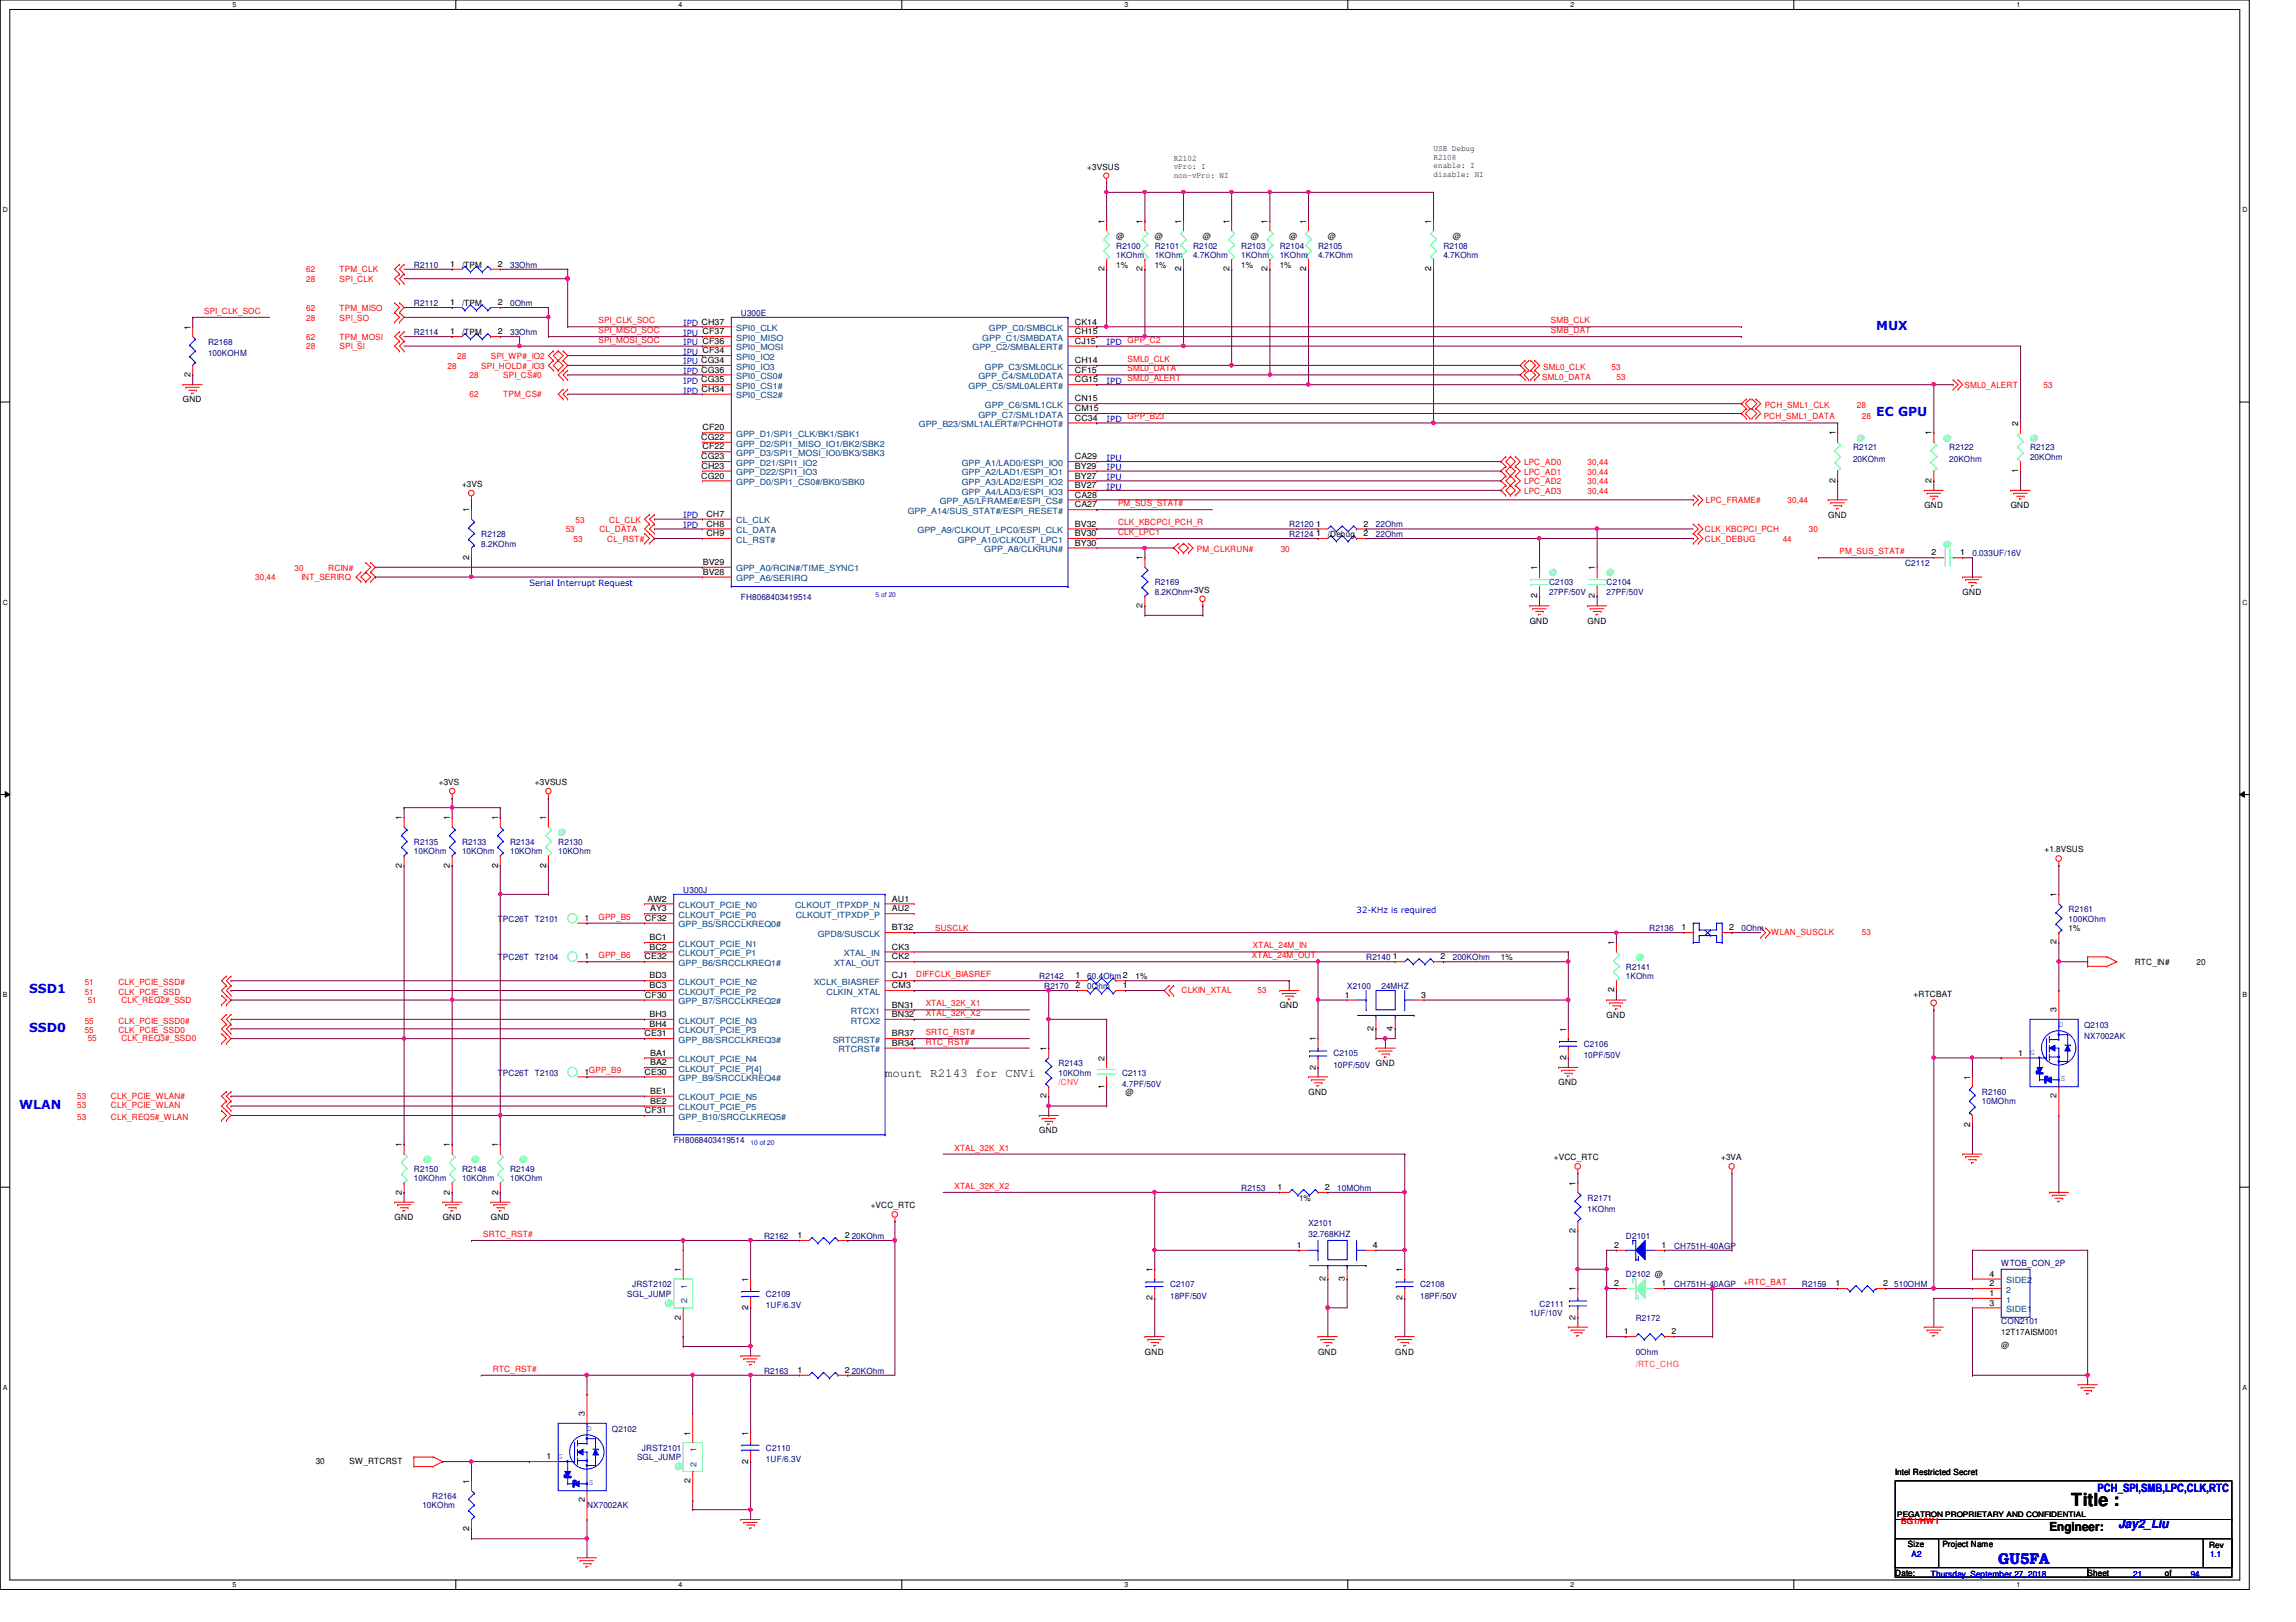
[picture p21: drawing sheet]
<svg xmlns="http://www.w3.org/2000/svg" width="297mm" height="210mm" viewBox="0 0 297 210" stroke-linecap="round" stroke-linejoin="round" font-family="sans-serif">
<defs><g id="words">
<text font-size="2.3" x="268" y="194.9">Title :</text>
<text font-size="2" fill="#00f" x="258.5" y="202.4">GU5FA</text>
<g font-size="1.6" fill="#00f">
<text x="242.7" y="42.7">MUX</text>
<text x="242.7" y="53.8">EC GPU</text>
<text x="3.8" y="128.5">SSD1</text>
<text x="3.8" y="133.5">SSD0</text>
<text x="2.5" y="143.5">WLAN</text>
<text x="274.1" y="197.7">Jay2_Liu</text>
</g>
<g font-size="1.6">
<text x="114.5" y="139.4">mount R2143 for CNVi</text>
<text x="265.1" y="198.2">Engineer:</text>
</g>
<text font-size="1.5" fill="#00f" x="271.4" y="193">PCH_SPI,SMB,LPC,CLK,RTC</text>
<g font-size="1.1">
<text x="140.7" y="22">+3VSUS</text>
<text x="151.8" y="20.8">R2102</text>
<text x="151.8" y="21.9">vPro: I</text>
<text x="151.8" y="23">non-vPro: NI</text>
<text x="185.5" y="19.6">USB Debug</text>
<text x="185.5" y="20.7">R2108</text>
<text x="185.5" y="21.8">enable: I</text>
<text x="185.5" y="22.9">disable: NI</text>
<text x="142.9" y="29" transform="rotate(-90 142.9 29)">1</text>
<text x="147.8" y="29" transform="rotate(-90 147.8 29)">1</text>
<text x="152.8" y="29" transform="rotate(-90 152.8 29)">1</text>
<text x="159" y="29" transform="rotate(-90 159 29)">1</text>
<text x="164" y="29" transform="rotate(-90 164 29)">1</text>
<text x="169" y="29" transform="rotate(-90 169 29)">1</text>
<text x="185.2" y="29" transform="rotate(-90 185.2 29)">1</text>
<text x="58.2" y="34.5">1</text>
<text x="59.8" y="34.6">/TPM</text>
<text x="64.4" y="34.5">2</text>
<text x="142.9" y="35.1" transform="rotate(-90 142.9 35.1)">2</text>
<text x="144.4" y="34.6">1%</text>
<text x="144.4" y="30.9">@</text>
<text x="147.8" y="35.1" transform="rotate(-90 147.8 35.1)">2</text>
<text x="149.4" y="34.6">1%</text>
<text x="149.4" y="30.9">@</text>
<text x="152.8" y="35.1" transform="rotate(-90 152.8 35.1)">2</text>
<text x="155.6" y="30.9">@</text>
<text x="159" y="35.1" transform="rotate(-90 159 35.1)">2</text>
<text x="160.6" y="34.6">1%</text>
<text x="161.8" y="30.9">@</text>
<text x="164" y="35.1" transform="rotate(-90 164 35.1)">2</text>
<text x="165.6" y="34.6">1%</text>
<text x="166.8" y="30.9">@</text>
<text x="169" y="35.1" transform="rotate(-90 169 35.1)">2</text>
<text x="171.8" y="30.9">@</text>
<text x="185.2" y="35.1" transform="rotate(-90 185.2 35.1)">2</text>
<text x="188" y="30.9">@</text>
<text x="58.2" y="39.5">1</text>
<text x="59.8" y="39.6">/TPM</text>
<text x="64.4" y="39.5">2</text>
<text x="139.1" y="42">CK14</text>
<text x="24.6" y="42.7" transform="rotate(-90 24.6 42.7)">1</text>
<text x="58.2" y="43.3">1</text>
<text x="59.8" y="43.3">/TPM</text>
<text x="64.4" y="43.3">2</text>
<text x="139.1" y="47">CH14</text>
<text x="139.1" y="44.5">CJ15</text>
<text x="139.1" y="43.3">CH15</text>
<text x="23.7" y="52.1">GND</text>
<text x="24.6" y="48.8" transform="rotate(-90 24.6 48.8)">2</text>
<text x="139.1" y="48.2">CF15</text>
<text x="139.1" y="49.5">CG15</text>
<text x="139.1" y="51.9">CN15</text>
<text x="139.1" y="53.2">CM15</text>
<text x="90.7" y="56.9">CG22</text>
<text x="90.7" y="59.4">CG23</text>
<text x="90.9" y="58.2">CF22</text>
<text x="90.9" y="55.7">CF20</text>
<text x="139.1" y="59.4">CA29</text>
<text x="139.1" y="54.4">CC34</text>
<text x="237.4" y="56.3" transform="rotate(-90 237.4 56.3)">1</text>
<text x="249.9" y="56.3" transform="rotate(-90 249.9 56.3)">1</text>
<text x="261.1" y="55.1" transform="rotate(-90 261.1 55.1)">2</text>
<text x="59.8" y="63">+3VS</text>
<text x="90.7" y="61.9">CG20</text>
<text x="90.8" y="60.7">CH23</text>
<text x="139.1" y="65.7">CA27</text>
<text x="139.1" y="63.2">BV27</text>
<text x="139.1" y="64.4">CA28</text>
<text x="139.1" y="61.9">BY27</text>
<text x="139.1" y="60.7">BY29</text>
<text x="237.4" y="62.5" transform="rotate(-90 237.4 62.5)">2</text>
<text x="249" y="65.7">GND</text>
<text x="249.9" y="62.5" transform="rotate(-90 249.9 62.5)">2</text>
<text x="260.1" y="65.7">GND</text>
<text x="261.1" y="61.3" transform="rotate(-90 261.1 61.3)">1</text>
<text x="60.7" y="66.3" transform="rotate(-90 60.7 66.3)">1</text>
<text x="91.4" y="69.4">CH9</text>
<text x="91.4" y="68.2">CH8</text>
<text x="91.4" y="66.9">CH7</text>
<text x="139.1" y="70.6">BY30</text>
<text x="139.1" y="68.2">BV32</text>
<text x="139.1" y="69.4">BV30</text>
<text x="170.3" y="68.2">1</text>
<text x="170.3" y="69.4">1</text>
<text x="171.8" y="69.5">/Debug</text>
<text x="176.4" y="68.2">2</text>
<text x="176.4" y="69.4">2</text>
<text x="236.5" y="67">GND</text>
<text x="249.9" y="71.9">2</text>
<text x="253.6" y="71.9">1</text>
<text x="60.7" y="72.4" transform="rotate(-90 60.7 72.4)">2</text>
<text x="90.9" y="73.1">BV29</text>
<text x="90.9" y="74.4">BV28</text>
<text x="147.8" y="72.5" transform="rotate(-90 147.8 72.5)">1</text>
<text x="198.9" y="77.4" transform="rotate(-90 198.9 77.4)">2</text>
<text x="198.9" y="73.8" transform="rotate(-90 198.9 73.8)">1</text>
<text x="206.3" y="77.4" transform="rotate(-90 206.3 77.4)">2</text>
<text x="206.3" y="73.8" transform="rotate(-90 206.3 73.8)">1</text>
<text x="253.9" y="77">GND</text>
<text x="147.8" y="78.7" transform="rotate(-90 147.8 78.7)">2</text>
<text x="197.9" y="80.7">GND</text>
<text x="205.4" y="80.7">GND</text>
<text x="56.8" y="101.6">+3VS</text>
<text x="69.2" y="101.6">+3VSUS</text>
<text x="52" y="106.1" transform="rotate(-90 52 106.1)">1</text>
<text x="58.2" y="106.1" transform="rotate(-90 58.2 106.1)">1</text>
<text x="64.4" y="106.1" transform="rotate(-90 64.4 106.1)">1</text>
<text x="70.7" y="106.1" transform="rotate(-90 70.7 106.1)">1</text>
<text x="52" y="112.3" transform="rotate(-90 52 112.3)">2</text>
<text x="58.2" y="112.3" transform="rotate(-90 58.2 112.3)">2</text>
<text x="64.4" y="112.3" transform="rotate(-90 64.4 112.3)">2</text>
<text x="70.7" y="112.3" transform="rotate(-90 70.7 112.3)">2</text>
<text x="264.5" y="110.3">+1.8VSUS</text>
<text x="75.6" y="119.2">1</text>
<text x="83.4" y="119.2">CF32</text>
<text x="83.8" y="116.7">AW2</text>
<text x="84.1" y="117.9">AY3</text>
<text x="115.4" y="117.9">AU2</text>
<text x="115.4" y="116.7">AU1</text>
<text x="266.1" y="116.1" transform="rotate(-90 266.1 116.1)">1</text>
<text x="75.6" y="124.2">1</text>
<text x="83.4" y="124.2">CE32</text>
<text x="84" y="122.9">BC2</text>
<text x="84" y="121.7">BC1</text>
<text x="115.4" y="122.9">CK3</text>
<text x="115.4" y="124.2">CK2</text>
<text x="115.4" y="120.4">BT32</text>
<text x="180.2" y="124.2">1</text>
<text x="186.3" y="124.2">2</text>
<text x="194.2" y="124.2">1%</text>
<text x="208.8" y="122.3" transform="rotate(-90 208.8 122.3)">1</text>
<text x="217.5" y="120.4">1</text>
<text x="223.7" y="120.4">2</text>
<text x="266.1" y="122.2" transform="rotate(-90 266.1 122.2)">2</text>
<text x="267.6" y="120.5">1%</text>
<text x="276.2" y="124.9">RTC_IN#</text>
<text x="284.2" y="124.9">20</text>
<text x="83.4" y="129.1">CF30</text>
<text x="84" y="126.6">BD3</text>
<text x="84" y="131.6">BH3</text>
<text x="84" y="127.9">BC3</text>
<text x="115.4" y="126.6">CJ1</text>
<text x="115.4" y="130.4">BN31</text>
<text x="115.4" y="131.6">BN32</text>
<text x="115.4" y="127.9">CM3</text>
<text x="139.1" y="126.6">1</text>
<text x="139.1" y="127.9">2</text>
<text x="145.3" y="127.9">1</text>
<text x="146.9" y="126.7">1%</text>
<text x="165.6" y="130.5">GND</text>
<text x="174" y="129.1">1</text>
<text x="183.9" y="129.1">3</text>
<text x="207.9" y="131.7">GND</text>
<text x="208.8" y="128.4" transform="rotate(-90 208.8 128.4)">2</text>
<text x="247.6" y="129">+RTCBAT</text>
<text x="266.1" y="131" transform="rotate(-90 266.1 131)">3</text>
<text x="83.4" y="134.1">CE31</text>
<text x="84" y="132.8">BH4</text>
<text x="84.1" y="136.6">BA1</text>
<text x="84.1" y="137.8">BA2</text>
<text x="115.4" y="134.1">BR37</text>
<text x="115.4" y="135.3">BR34</text>
<text x="135.4" y="136" transform="rotate(-90 135.4 136)">1</text>
<text x="142.9" y="137.2" transform="rotate(-90 142.9 137.2)">2</text>
<text x="170.2" y="134.7" transform="rotate(-90 170.2 134.7)">1</text>
<text x="177.7" y="133.4" transform="rotate(-90 177.7 133.4)">2</text>
<text x="180.2" y="133.4" transform="rotate(-90 180.2 133.4)">4</text>
<text x="202.6" y="137.2" transform="rotate(-90 202.6 137.2)">2</text>
<text x="202.6" y="133.5" transform="rotate(-90 202.6 133.5)">1</text>
<text x="261.1" y="136.6">1</text>
<text x="75.6" y="139.1">1GPP_B9</text>
<text x="83.4" y="139.1">CE30</text>
<text x="84.1" y="141.6">BE1</text>
<text x="84.1" y="142.8">BE2</text>
<text x="135.4" y="142.2" transform="rotate(-90 135.4 142.2)">2</text>
<text x="142.9" y="140.9" transform="rotate(-90 142.9 140.9)">1</text>
<text x="145.6" y="141.7">@</text>
<text x="169.3" y="141.7">GND</text>
<text x="170.2" y="138.4" transform="rotate(-90 170.2 138.4)">2</text>
<text x="201.6" y="140.4">GND</text>
<text x="254.9" y="139.7" transform="rotate(-90 254.9 139.7)">1</text>
<text x="266.1" y="142.2" transform="rotate(-90 266.1 142.2)">2</text>
<text x="52" y="148.5" transform="rotate(-90 52 148.5)">1</text>
<text x="58.2" y="148.5" transform="rotate(-90 58.2 148.5)">1</text>
<text x="64.4" y="148.5" transform="rotate(-90 64.4 148.5)">1</text>
<text x="83.4" y="144.1">CF31</text>
<text x="134.4" y="146.6">GND</text>
<text x="254.9" y="145.9" transform="rotate(-90 254.9 145.9)">2</text>
<text x="52" y="154.6" transform="rotate(-90 52 154.6)">2</text>
<text x="58.2" y="154.6" transform="rotate(-90 58.2 154.6)">2</text>
<text x="64.4" y="154.6" transform="rotate(-90 64.4 154.6)">2</text>
<text x="165.3" y="154">1</text>
<text x="168.1" y="155.4">1%</text>
<text x="171.4" y="154">2</text>
<text x="201" y="150.2">+VCC_RTC</text>
<text x="203.8" y="153.4" transform="rotate(-90 203.8 153.4)">1</text>
<text x="222.7" y="150.2">+3VA</text>
<text x="51.1" y="157.9">GND</text>
<text x="57.3" y="157.9">GND</text>
<text x="63.5" y="157.9">GND</text>
<text x="103.2" y="160.2">1</text>
<text x="109.3" y="160.2">2</text>
<text x="112.6" y="156.4">+VCC_RTC</text>
<text x="167.8" y="161.5">1</text>
<text x="177.6" y="161.5">4</text>
<text x="203.8" y="159.6" transform="rotate(-90 203.8 159.6)">2</text>
<text x="208.8" y="161.5">2</text>
<text x="215" y="161.5">1</text>
<text x="88.1" y="164.6" transform="rotate(-90 88.1 164.6)">1</text>
<text x="96.8" y="165.9" transform="rotate(-90 96.8 165.9)">1</text>
<text x="149.1" y="164.6" transform="rotate(-90 149.1 164.6)">1</text>
<text x="171.5" y="165.8" transform="rotate(-90 171.5 165.8)">2</text>
<text x="174" y="165.8" transform="rotate(-90 174 165.8)">3</text>
<text x="181.4" y="164.6" transform="rotate(-90 181.4 164.6)">1</text>
<text x="203.8" y="167.1" transform="rotate(-90 203.8 167.1)">1</text>
<text x="208.8" y="166.5">2</text>
<text x="215" y="166.5">1</text>
<text x="237.4" y="166.5">1</text>
<text x="243.6" y="166.5">2</text>
<text x="257.4" y="165.2">4</text>
<text x="257.4" y="167.7">1</text>
<text x="257.4" y="166.5">2</text>
<text x="88.1" y="170.8" transform="rotate(-90 88.1 170.8)">2</text>
<text x="96.8" y="169.5" transform="rotate(-90 96.8 169.5)">2</text>
<text x="149.1" y="168.3" transform="rotate(-90 149.1 168.3)">2</text>
<text x="181.4" y="168.3" transform="rotate(-90 181.4 168.3)">2</text>
<text x="203.8" y="170.8" transform="rotate(-90 203.8 170.8)">2</text>
<text x="210.1" y="172.7">1</text>
<text x="216.2" y="172.7">2</text>
<text x="257.4" y="169">3</text>
<text x="258.9" y="172.8">12T17AISM001</text>
<text x="103.2" y="177.7">1</text>
<text x="109.3" y="177.7">2</text>
<text x="148.1" y="175.3">GND</text>
<text x="170.5" y="175.3">GND</text>
<text x="180.5" y="175.3">GND</text>
<text x="258.9" y="174.4">@</text>
<text x="75.6" y="183.3" transform="rotate(-90 75.6 183.3)">3</text>
<text x="89.3" y="185.8" transform="rotate(-90 89.3 185.8)">1</text>
<text x="96.8" y="185.8" transform="rotate(-90 96.8 185.8)">1</text>
<text x="40.8" y="189.5">30</text>
<text x="45.2" y="189.5">SW_RTCRST</text>
<text x="70.7" y="188.8">1</text>
<text x="89.3" y="191.9" transform="rotate(-90 89.3 191.9)">2</text>
<text x="96.8" y="189.4" transform="rotate(-90 96.8 189.4)">2</text>
<text x="245.2" y="190.8">Intel Restricted Secret</text>
<text x="60.7" y="192" transform="rotate(-90 60.7 192)">1</text>
<text x="75.6" y="194.4" transform="rotate(-90 75.6 194.4)">2</text>
<text x="60.7" y="198.2" transform="rotate(-90 60.7 198.2)">2</text>
<text x="245.2" y="203.9">Date:</text>
<text x="246.8" y="200.2">Size</text>
<text x="251.3" y="200.2">Project Name</text>
<text x="270.1" y="203.9">Sheet</text>
<text x="280.1" y="203.9">of</text>
<text x="285.8" y="200.3">Rev</text>
</g>
<g font-size="1.1" fill="#f00">
<text x="39.6" y="35.3">62</text>
<text x="43.9" y="35.3">TPM_CLK</text>
<text x="26.4" y="40.6">SPI_CLK_SOC</text>
<text x="39.6" y="41.5">28</text>
<text x="39.6" y="40.3">62</text>
<text x="39.6" y="36.5">28</text>
<text x="43.9" y="41.5">SPI_SO</text>
<text x="43.9" y="40.3">TPM_MISO</text>
<text x="43.9" y="36.5">SPI_CLK</text>
<text x="77.4" y="41.8">SPI_CLK_SOC</text>
<text x="200.7" y="41.8">SMB_CLK</text>
<text x="39.6" y="45.2">28</text>
<text x="39.6" y="44">62</text>
<text x="43.9" y="45.2">SPI_SI</text>
<text x="43.9" y="44">TPM_MOSI</text>
<text x="57.9" y="47.7">28</text>
<text x="59.1" y="46.5">28</text>
<text x="62.3" y="47.7">SPI_HOLD#_IO3</text>
<text x="63.5" y="46.5">SPI_WP#_IO2</text>
<text x="77.4" y="44.3">SPI_MOSI_SOC</text>
<text x="77.4" y="43.1">SPI_MISO_SOC</text>
<text x="145.9" y="44.3">GPP_C2</text>
<text x="145.9" y="46.8">SML0_CLK</text>
<text x="199.6" y="47.8">SML0_CLK</text>
<text x="200.7" y="43.1">SMB_DAT</text>
<text x="208.5" y="47.8">53</text>
<text x="60.7" y="49">28</text>
<text x="60.7" y="51.4">62</text>
<text x="65.1" y="49">SPI_CS#0</text>
<text x="65.1" y="51.4">TPM_CS#</text>
<text x="145.9" y="48">SML0_DATA</text>
<text x="145.9" y="49.3">SML0_ALERT</text>
<text x="199.5" y="49.2">SML0_DATA</text>
<text x="209.1" y="49.2">53</text>
<text x="228.3" y="52.8">PCH_SML1_CLK</text>
<text x="240.2" y="52.8">28</text>
<text x="254.2" y="50.2">SML0_ALERT</text>
<text x="264.4" y="50.2">53</text>
<text x="145.9" y="54.3">GPP_B23</text>
<text x="228.2" y="54.2">PCH_SML1_DATA</text>
<text x="240.9" y="54.2">28</text>
<text x="144.6" y="65.5">PM_SUS_STAT#</text>
<text x="197.2" y="60.2">LPC_AD0</text>
<text x="197.2" y="61.4">LPC_AD1</text>
<text x="197.2" y="62.7">LPC_AD2</text>
<text x="197.2" y="63.9">LPC_AD3</text>
<text x="205.4" y="60.2">30,44</text>
<text x="205.4" y="61.4">30,44</text>
<text x="205.4" y="62.7">30,44</text>
<text x="205.4" y="63.9">30,44</text>
<text x="220.7" y="65.2">LPC_FRAME#</text>
<text x="231.3" y="65.2">30,44</text>
<text x="73.2" y="68.9">53</text>
<text x="74.2" y="70.1">53</text>
<text x="74.5" y="67.6">53</text>
<text x="77.6" y="68.9">CL_DATA</text>
<text x="78.6" y="70.1">CL_RST#</text>
<text x="78.8" y="67.6">CL_CLK</text>
<text x="144.6" y="68">CLK_KBCPCI_PCH_R</text>
<text x="144.6" y="69.2">CLK_LPC1</text>
<text x="154.9" y="71.4">PM_CLKRUN#</text>
<text x="165.7" y="71.4">30</text>
<text x="220.6" y="68.9">CLK_KBCPCI_PCH</text>
<text x="220.6" y="70.1">CLK_DEBUG</text>
<text x="230.6" y="70.1">44</text>
<text x="234" y="68.9">30</text>
<text x="238" y="71.7">PM_SUS_STAT#</text>
<text x="33" y="75.1">30,44</text>
<text x="38.1" y="73.9">30</text>
<text x="39" y="75.1">INT_SERIRQ</text>
<text x="42.5" y="73.9">RCIN#</text>
<text x="77.4" y="119">GPP_B5</text>
<text x="77.4" y="124">GPP_B6</text>
<text x="121" y="120.4">SUSCLK</text>
<text x="162" y="124">XTAL_24M_OUT</text>
<text x="162.1" y="122.7">XTAL_24M_IN</text>
<text x="229.1" y="121">WLAN_SUSCLK</text>
<text x="240.9" y="121">53</text>
<text x="11" y="128.7">51</text>
<text x="11" y="127.5">51</text>
<text x="11.3" y="129.8">51</text>
<text x="15.3" y="128.7">CLK_PCIE_SSD</text>
<text x="15.3" y="127.5">CLK_PCIE_SSD#</text>
<text x="15.7" y="129.8">CLK_REQ2#_SSD</text>
<text x="118.5" y="126.4">DIFFCLK_BIASREF</text>
<text x="119.8" y="131.4">XTAL_32K_X2</text>
<text x="119.8" y="130.2">XTAL_32K_X1</text>
<text x="152.9" y="128.5">CLKIN_XTAL</text>
<text x="162.7" y="128.5">53</text>
<text x="11" y="133.7">55</text>
<text x="11" y="132.5">55</text>
<text x="11.3" y="134.7">55</text>
<text x="15.3" y="133.7">CLK_PCIE_SSD0</text>
<text x="15.3" y="132.5">CLK_PCIE_SSD0#</text>
<text x="15.7" y="134.7">CLK_REQ3#_SSD0</text>
<text x="119.8" y="133.9">SRTC_RST#</text>
<text x="119.8" y="135.2">RTC_RST#</text>
<text x="10" y="143.4">53</text>
<text x="10" y="142.2">53</text>
<text x="14.3" y="143.4">CLK_PCIE_WLAN</text>
<text x="14.3" y="142.2">CLK_PCIE_WLAN#</text>
<text x="10" y="144.9">53</text>
<text x="14.3" y="144.9">CLK_REQ5#_WLAN</text>
<text x="123.5" y="148.9">XTAL_32K_X1</text>
<text x="123.5" y="153.8">XTAL_32K_X2</text>
<text x="62.5" y="160.1">SRTC_RST#</text>
<text x="225.5" y="166.3">+RTC_BAT</text>
<text x="63.8" y="177.5">RTC_RST#</text>
<text x="246" y="197.2">BG1/HW1</text>
</g>
<g font-size="1.1" fill="#000080">
<text x="53.5" y="34.6">R2110</text>
<text x="66" y="34.6">33Ohm</text>
<text x="144.4" y="32.2">R2100</text>
<text x="144.4" y="33.4">1KOhm</text>
<text x="149.4" y="32.2">R2101</text>
<text x="149.4" y="33.4">1KOhm</text>
<text x="154.3" y="32.2">R2102</text>
<text x="154.3" y="33.4">4.7KOhm</text>
<text x="160.6" y="32.2">R2103</text>
<text x="160.6" y="33.4">1KOhm</text>
<text x="165.6" y="32.2">R2104</text>
<text x="165.6" y="33.4">1KOhm</text>
<text x="170.5" y="32.2">R2105</text>
<text x="170.5" y="33.4">4.7KOhm</text>
<text x="186.7" y="32.2">R2108</text>
<text x="186.7" y="33.4">4.7KOhm</text>
<text x="53.5" y="39.6">R2112</text>
<text x="66" y="39.6">0Ohm</text>
<text x="95.8" y="40.9">U300E</text>
<text x="26.9" y="44.6">R2168</text>
<text x="26.9" y="46.1">100KOHM</text>
<text x="53.5" y="43.3">R2114</text>
<text x="66" y="43.3">33Ohm</text>
<text x="239.7" y="58.3">R2121</text>
<text x="239.7" y="59.8">20KOhm</text>
<text x="252.2" y="58.3">R2122</text>
<text x="252.2" y="59.8">20KOhm</text>
<text x="262.6" y="58.3">R2123</text>
<text x="262.6" y="59.5">20KOhm</text>
<text x="62.3" y="69.5">R2128</text>
<text x="62.3" y="70.7">8.2KOhm</text>
<text x="166.8" y="68.2">R2120</text>
<text x="166.8" y="69.5">R2124</text>
<text x="178" y="68.2">22Ohm</text>
<text x="178" y="69.5">22Ohm</text>
<text x="255.2" y="72">0.033UF/16V</text>
<text x="95.8" y="77.6">FH8068403419514</text>
<text x="149.4" y="75.7">R2169</text>
<text x="149.4" y="77">8.2KOhm+3VS</text>
<text x="200.4" y="75.7">C2103</text>
<text x="200.4" y="77">27PF/50V</text>
<text x="207.9" y="75.7">C2104</text>
<text x="207.9" y="77">27PF/50V</text>
<text x="246.5" y="73.2">C2112</text>
<text x="53.5" y="109.3">R2135</text>
<text x="53.5" y="110.6">10KOhm</text>
<text x="59.8" y="109.3">R2133</text>
<text x="59.8" y="110.6">10KOhm</text>
<text x="66" y="109.3">R2134</text>
<text x="66" y="110.6">10KOhm</text>
<text x="72.2" y="109.3">R2130</text>
<text x="72.2" y="110.6">10KOhm</text>
<text x="64.4" y="119.3">TPC26T</text>
<text x="69.2" y="119.3">T2101</text>
<text x="88.4" y="115.5">U300J</text>
<text x="267.6" y="118">R2161</text>
<text x="267.6" y="119.3">100KOhm</text>
<text x="64.4" y="124.2">TPC26T</text>
<text x="69.2" y="124.2">T2104</text>
<text x="176.7" y="124.2">R2140</text>
<text x="188" y="124.2">200KOhm</text>
<text x="210.4" y="125.5">R2141</text>
<text x="213.4" y="120.5">R2136</text>
<text x="225.3" y="120.5">0Ohm</text>
<text x="134.4" y="126.7">R2142</text>
<text x="135.1" y="128">R2170</text>
<text x="140.7" y="126.7">60.4Ohm 2</text>
<text x="140.7" y="128">0Ohm</text>
<text x="174.3" y="128">X2100</text>
<text x="178.7" y="128">24MHZ</text>
<text x="210.4" y="126.7">1KOhm</text>
<text x="136.9" y="138">R2143</text>
<text x="172.5" y="136.7">C2105</text>
<text x="204.9" y="135.5">C2106</text>
<text x="204.9" y="136.9">10PF/50V</text>
<text x="269.6" y="133">Q2103</text>
<text x="269.6" y="134.5">NX7002AK</text>
<text x="64.4" y="139.2">TPC26T</text>
<text x="69.2" y="139.2">T2103</text>
<text x="136.9" y="139.2">10KOhm</text>
<text x="145.2" y="139.2">C2113</text>
<text x="145.2" y="140.7">4.7PF/50V</text>
<text x="172.5" y="138.2">10PF/50V GND</text>
<text x="256.4" y="141.7">R2160</text>
<text x="256.4" y="142.9">10MOhm</text>
<text x="87.2" y="147.9">FH8068403419514</text>
<text x="53.5" y="151.6">R2150</text>
<text x="53.5" y="152.9">10KOhm</text>
<text x="59.8" y="151.6">R2148</text>
<text x="59.8" y="152.9">10KOhm</text>
<text x="66" y="151.6">R2149</text>
<text x="66" y="152.9">10KOhm</text>
<text x="160.6" y="154.1">R2153</text>
<text x="173" y="154.1">10MOhm</text>
<text x="205.4" y="155.4">R2171</text>
<text x="98.8" y="160.4">R2162</text>
<text x="110.2" y="160.4">20KOhm</text>
<text x="169.3" y="158.6">X2101</text>
<text x="169.3" y="160.1">32.768KHZ</text>
<text x="205.4" y="156.8">1KOhm</text>
<text x="210.4" y="160.4">D2101</text>
<text x="216.6" y="161.6">CH751H-40AGP</text>
<text x="81.1" y="167.8">SGL_JUMP</text>
<text x="81.8" y="166.6">JRST2102</text>
<text x="99.1" y="167.8">C2109</text>
<text x="151.4" y="166.6">C2107</text>
<text x="183.7" y="166.6">C2108</text>
<text x="210.4" y="165.3">D2102 @</text>
<text x="216.6" y="166.6">CH751H-40AGP</text>
<text x="233.1" y="166.6">R2159</text>
<text x="245.1" y="166.6">510OHM</text>
<text x="258.9" y="163.8">WTOB_CON_2P</text>
<text x="99.1" y="169.3">1UF/6.3V</text>
<text x="151.4" y="168.1">18PF/50V</text>
<text x="183.7" y="168.1">18PF/50V</text>
<text x="197.9" y="170.3">1UF/10V</text>
<text x="199.2" y="169.1">C2111</text>
<text x="211.6" y="170.9">R2172</text>
<text x="258.9" y="171.3">CON2101</text>
<text x="98.8" y="177.8">R2163</text>
<text x="110.2" y="177.8">20KOhm</text>
<text x="211.6" y="175.3">0Ohm</text>
<text x="79.2" y="185.3">Q2102</text>
<text x="82.4" y="189">SGL_JUMP</text>
<text x="83.1" y="187.7">JRST2101</text>
<text x="99.1" y="187.7">C2110</text>
<text x="99.1" y="189.2">1UF/6.3V</text>
<text x="54.6" y="195.2">10KOhm</text>
<text x="55.9" y="194">R2164</text>
<text x="75.9" y="195.2">NX7002AK</text>
</g>
<g font-size="1.1" fill="#00f">
<text x="88.4" y="42.2">IPD CH37</text>
<text x="88.4" y="43.4">IPU CF37</text>
<text x="88.4" y="44.7">IPU CF36</text>
<text x="88.4" y="45.9">IPU CF34</text>
<text x="88.4" y="47.2">IPU CG34</text>
<text x="143.2" y="44.7">IPD</text>
<text x="88.4" y="48.4">IPD CG36</text>
<text x="88.4" y="49.7">IPD CG35</text>
<text x="88.4" y="50.9">IPD CH34</text>
<text x="143.2" y="49.7">IPD</text>
<text x="143.2" y="54.7">IPD</text>
<text x="143.2" y="59.6">IPU</text>
<text x="143.2" y="60.9">IPU</text>
<text x="143.2" y="63.4">IPU</text>
<text x="143.2" y="62.1">IPU</text>
<text x="88.4" y="67.1">IPD</text>
<text x="88.4" y="68.3">IPD</text>
<text x="68.5" y="75.8">Serial Interrupt Request</text>
<text x="175.5" y="118.1">32-KHz is required</text>
<text x="262.6" y="136.6">G</text>
<text x="266.4" y="132.8">D</text>
<text x="266.6" y="140">S</text>
<text x="75.9" y="185.1">D</text>
<text x="72.2" y="188.8">G</text>
<text x="76.2" y="192.2">S</text>
<text x="247.3" y="201.5">A2</text>
<text x="285.9" y="201.5">1.1</text>
<text x="249.8" y="204">Thursday, September 27, 2018</text>
<text x="276" y="204">21</text>
<text x="283.4" y="204">94</text>
</g>
<g font-size="1.1" fill="#004080">
<text x="95.2" y="42.8">SPI0_CLK</text>
<text x="95.2" y="44.1">SPI0_MISO</text>
<text x="95.2" y="45.3">SPI0_MOSI</text>
<text x="95.2" y="46.6">SPI0_IO2</text>
<text x="95.2" y="47.8">SPI0_IO3</text>
<text x="125.8" y="45.3">GPP_C2/SMBALERT#</text>
<text x="127.1" y="44.1">GPP_C1/SMBDATA</text>
<text x="127.4" y="47.8">GPP_C3/SML0CLK</text>
<text x="127.9" y="42.8">GPP_C0/SMBCLK</text>
<text x="95.2" y="51.6">SPI0_CS2#</text>
<text x="95.2" y="50.3">SPI0_CS1#</text>
<text x="95.2" y="49.1">SPI0_CS0#</text>
<text x="125.3" y="50.3">GPP_C5/SML0ALERT#</text>
<text x="126.6" y="49.1">GPP_C4/SML0DATA</text>
<text x="127.4" y="52.8">GPP_C6/SML1CLK</text>
<text x="95.2" y="59">GPP_D3/SPI1_MOSI_IO0/BK3/SBK3</text>
<text x="95.2" y="56.6">GPP_D1/SPI1_CLK/BK1/SBK1</text>
<text x="95.2" y="57.8">GPP_D2/SPI1_MISO_IO1/BK2/SBK2</text>
<text x="118.9" y="55.3">GPP_B23/SML1ALERT#/PCHHOT#</text>
<text x="126.6" y="54.1">GPP_C7/SML1DATA</text>
<text x="95.2" y="61.5">GPP_D22/SPI1_IO3</text>
<text x="95.2" y="62.8">GPP_D0/SPI1_CS0#/BK0/SBK0</text>
<text x="95.2" y="60.3">GPP_D21/SPI1_IO2</text>
<text x="121.6" y="65.2">GPP_A5/LFRAME#/ESPI_CS#</text>
<text x="124.4" y="60.3">GPP_A1/LAD0/ESPI_IO0</text>
<text x="124.4" y="64">GPP_A4/LAD3/ESPI_IO3</text>
<text x="124.4" y="62.8">GPP_A3/LAD2/ESPI_IO2</text>
<text x="124.4" y="61.5">GPP_A2/LAD1/ESPI_IO1</text>
<text x="95.2" y="70.2">CL_RST#</text>
<text x="95.2" y="69">CL_DATA</text>
<text x="95.2" y="67.7">CL_CLK</text>
<text x="117.4" y="66.5">GPP_A14/SUS_STAT#/ESPI_RESET#</text>
<text x="118.7" y="69">GPP_A9/CLKOUT_LPC0/ESPI_CLK</text>
<text x="123.9" y="70.2">GPP_A10/CLKOUT_LPC1</text>
<text x="127.3" y="71.5">GPP_A8/CLKRUN#</text>
<text x="95.2" y="74">GPP_A0/RCIN#/TIME_SYNC1</text>
<text x="95.2" y="75.2">GPP_A6/SERIRQ</text>
<text x="87.8" y="118.8">CLKOUT_PCIE_P0</text>
<text x="87.8" y="117.5">CLKOUT_PCIE_N0</text>
<text x="102.9" y="117.5">CLKOUT_ITPXDP_N</text>
<text x="103" y="118.8">CLKOUT_ITPXDP_P</text>
<text x="87.8" y="123.7">CLKOUT_PCIE_P1</text>
<text x="87.8" y="125">GPP_B6/SRCCLKREQ1#</text>
<text x="87.8" y="120">GPP_B5/SRCCLKREQ0#</text>
<text x="87.8" y="122.5">CLKOUT_PCIE_N1</text>
<text x="105.8" y="121.2">GPD8/SUSCLK</text>
<text x="107.9" y="125">XTAL_OUT</text>
<text x="109.2" y="123.7">XTAL_IN</text>
<text x="87.8" y="127.5">CLKOUT_PCIE_N2</text>
<text x="87.8" y="128.7">CLKOUT_PCIE_P2</text>
<text x="87.8" y="130">GPP_B7/SRCCLKREQ2#</text>
<text x="105.3" y="127.5">XCLK_BIASREF</text>
<text x="106.9" y="128.7">CLKIN_XTAL</text>
<text x="110.1" y="131.2">RTCX1</text>
<text x="87.8" y="132.5">CLKOUT_PCIE_N3</text>
<text x="87.8" y="137.5">CLKOUT_PCIE_N4</text>
<text x="87.8" y="133.7">CLKOUT_PCIE_P3</text>
<text x="87.8" y="135">GPP_B8/SRCCLKREQ3#</text>
<text x="107.7" y="135">SRTCRST#</text>
<text x="108.5" y="136.2">RTCRST#</text>
<text x="110.1" y="132.5">RTCX2</text>
<text x="87.8" y="142.4">CLKOUT_PCIE_N5</text>
<text x="87.8" y="138.7">CLKOUT_PCIE_P[4]</text>
<text x="87.8" y="143.7">CLKOUT_PCIE_P5</text>
<text x="87.8" y="139.9">GPP_B9/SRCCLKREQ4#</text>
<text x="87.8" y="144.9">GPP_B10/SRCCLKREQ5#</text>
<text x="88.9" y="166.8" transform="rotate(-90 88.9 166.8)">1</text>
<text x="259.5" y="166.1">SIDE2</text>
<text x="259.5" y="167.3">2</text>
<text x="88.9" y="168.6" transform="rotate(-90 88.9 168.6)">2</text>
<text x="259.5" y="169.8">SIDE1</text>
<text x="259.5" y="168.6">1</text>
<text x="90.1" y="189.8" transform="rotate(-90 90.1 189.8)">2</text>
<text x="90.1" y="188" transform="rotate(-90 90.1 188)">1</text>
</g>
<text font-size="1.1" fill="#00ff40" x="240.2" y="57.1">@</text>
<g font-size="1.1" fill="#0f0">
<text x="251.4" y="57.1">@</text>
<text x="262.6" y="57.1">@</text>
<text x="251.4" y="70.7">@</text>
<text x="200.4" y="74.5">@</text>
<text x="207.9" y="74.5">@</text>
<text x="72.2" y="108.1">@</text>
<text x="211.6" y="124.2">@</text>
<text x="54.8" y="150.4">@</text>
<text x="61" y="150.4">@</text>
<text x="67.2" y="150.4">@</text>
<text x="86" y="169">@</text>
<text x="87.3" y="190.2">@</text>
</g>
<g font-size="1.1" fill="#ff8000">
<text x="136.9" y="140.4">/CNV</text>
<text x="211.6" y="176.9">/RTC_CHG</text>
</g>
<text font-size="1" x="245.4" y="196.3">PEGATRON PROPRIETARY AND CONFIDENTIAL</text>
<g font-size=".9">
<text x="30.1" y=".9">5</text>
<text x="87.8" y=".9">4</text>
<text x="145.5" y=".9">3</text>
<text x="203.2" y=".9">2</text>
<text x="260.9" y=".9">1</text>
<text x=".4" y="27.4">D</text>
<text x="290.1" y="27.4">D</text>
<text x=".4" y="78.2">C</text>
<text x="290.1" y="78.2">C</text>
<text x=".4" y="129">B</text>
<text x="290.1" y="129">B</text>
<text x=".4" y="179.8">A</text>
<text x="290.1" y="179.8">A</text>
<text x="30.1" y="205.4">5</text>
<text x="87.8" y="205.4">4</text>
<text x="145.5" y="205.4">3</text>
<text x="203.2" y="205.4">2</text>
<text x="260.9" y="205.4">1</text>
</g>
<g font-size=".9" fill="#00f">
<text x="113.3" y="77.2">5 of 20</text>
<text x="97.1" y="148.2">10 of 20</text>
</g>
</g></defs>
<path d="M0 0h291v205.7h-291zM1.3 1.2h288.5v203.3h-288.5z" fill="none" stroke="#000" stroke-width=".13"/>
<g fill="#fff">
<path d="M30.1 .1h.5v1h-.5z"/>
<path d="M30.1 204.6h.5v1h-.5z"/>
</g>
<path d="M59 0v1.2M59 204.5v1.2" fill="none" stroke="#000" stroke-width=".13"/>
<g fill="#fff">
<path d="M87.8 .1h.5v1h-.5z"/>
<path d="M87.8 204.6h.5v1h-.5z"/>
</g>
<path d="M116.7 0v1.2M116.7 204.5v1.2" fill="none" stroke="#000" stroke-width=".13"/>
<g fill="#fff">
<path d="M145.5 .1h.5v1h-.5z"/>
<path d="M145.5 204.6h.5v1h-.5z"/>
</g>
<path d="M174.4 0v1.2M174.4 204.5v1.2" fill="none" stroke="#000" stroke-width=".13"/>
<g fill="#fff">
<path d="M203.2 .1h.5v1h-.5z"/>
<path d="M203.2 204.6h.5v1h-.5z"/>
</g>
<path d="M232.1 0v1.2M232.1 204.5v1.2" fill="none" stroke="#000" stroke-width=".13"/>
<g fill="#fff">
<path d="M260.9 .1h.5v1h-.5z"/>
<path d="M260.9 204.6h.5v1h-.5z"/>
<path d="M.4 26.6h.6v1h-.6z"/>
<path d="M290.1 26.6h.6v1h-.6z"/>
<path d="M.4 77.4h.6v1h-.6z"/>
<path d="M290.1 77.4h.6v1h-.6z"/>
</g>
<path d="M0 52h1.3M289.8 52h1.2" fill="none" stroke="#000" stroke-width=".13"/>
<g fill="#fff">
<path d="M.4 128.2h.6v1h-.6z"/>
<path d="M290.1 128.2h.6v1h-.6z"/>
</g>
<path d="M0 102.8h1.3M.7 102.4l.6 .4-.6 .4zM289.8 102.8l.6-.4v.8zM289.8 102.8h1.2" fill="none" stroke="#000" stroke-width=".13"/>
<path d="M.7 102.4l.6 .4-.6 .4zM289.8 102.8l.6-.4v.8z" fill="#000"/>
<g fill="#fff">
<path d="M.4 179h.5v1h-.5z"/>
<path d="M290.1 179h.6v1h-.6z"/>
</g>
<path d="M0 153.6h1.3M289.8 153.6h1.2M245.2 191.6h43.6v11.3h-43.6zM245.2 199.1h5.6v3.8h-5.6zM245.2 196.6h43.6M250.9 199.1h34.1M285 199.1h3.8v3.8h-3.8zM285 199.1h.1M288.8 196.6h.1M245.2 202.9h24.9v1.2h-24.9zM270.1 202.9h18.7v1.2h-18.7z" fill="none" stroke="#000" stroke-width=".13"/>
<g fill="none" stroke="#f00" stroke-width=".13">
<path d="M51.1 39.2h.1M51.1 39.2l.6 .6-.6 .6M51.7 39.2h.1M51.7 35.5h.1M51.7 36.7h.1M51.7 34.2h.1M51.7 39.2l.6 .6-.6 .6M51.7 35.5l-.6 .6 .6 .6M51.7 34.2l-.6 .6 .6 .7M52.3 35.5h.1M52.3 36.7h.1M52.3 34.2h.1"/>
<path d="M52.3 35.5l-.6 .6 .6 .6M52.3 34.2l-.6 .6 .6 .7M58.5 34.8h.1M58.5 34.8h1.3M63.5 34.8h1.2M64.7 34.8h.1M143.2 23.6h.1M143.2 28.6h.1M143.2 34.8h.1M143.2 23.1v.5M143.2 28.6v1.2M143.2 33.6v1.2"/>
<path d="M148.1 28.6h.1M148.1 34.8h.1M148.1 28.6v1.2M148.1 33.6v1.2M159.3 28.6h.1M159.3 34.8h.1M159.3 28.6v1.2M159.3 33.6v1.2M169.3 28.6h.1M169.3 34.8h.1M169.3 28.6v1.2M169.3 33.6v1.2"/>
<path d="M23.7 49.8h.1M23.7 49.8h2.5M24 50.1h.1M24 50.1h1.8M24.4 50.5h1M24.8 50.9h.1M24.8 50.9h.3M24.9 42.3h.1M24.9 48.5h.1M24.9 42.3v1.3M24.9 47.3v1.2M25.4 50.5h.1"/>
<path d="M51.1 41.7h.1M51.1 40.4h.1M51.1 40.4l.6 .7-.6 .6M51.7 44.2h.1M51.7 45.4h.1M51.7 42.9h.1M51.7 40.4h.1M51.7 41.7h.1M51.7 44.2l-.6 .6 .6 .6M51.7 42.9l-.6 .7 .6 .6M51.7 40.4l.6 .7-.6 .6M52.3 44.2h.1"/>
<path d="M52.3 45.4h.1M52.3 42.9h.1M52.3 44.2l-.6 .6 .6 .6M52.3 42.9l-.6 .7 .6 .6M58.5 43.6h.1M58.5 43.6h1.3M63.5 43.6h1.2M64.7 43.6h.1M71.6 47.9h.1M71.6 46.7h.1M71.6 45.4h.1M71.6 46.7l-.7 .6 .7 .6"/>
<path d="M71.6 45.4l-.7 .6 .7 .7M72.2 46.7h.1M72.2 47.9h.1M72.2 45.4h.1M72.2 45.4l-.6 .6 1.3 1.3-.7 .6M72.2 45.4l.7 .6-1.3 1.3 .6 .6M72.9 46.7h.1M72.9 47.9h.1M72.9 45.4h.1M72.9 49.1h.1M72.9 50.4h.1M72.9 51.6h.1"/>
<path d="M72.9 46.7l.5 .6-.5 .6M72.9 47.9l-.7 .6 .7 .6M72.9 45.4l.5 .6-.5 .7M72.9 50.4l-.7 .6 .7 .6M73.4 47.9h.1M73.4 49.1h.1M73.4 50.4h.1M73.4 51.6h.1M73.4 47.9l-.5 .6 .5 .6M73.4 50.4l-.5 .6 .5 .6M90.9 42.3h.1M90.9 43.6h.1"/>
<path d="M90.9 44.8h.1M90.9 58.5h.1M90.9 56h.1M90.9 57.2h.1M90.9 46h.1M90.9 51h.1M90.9 47.3h.1M90.9 49.8h.1M90.9 48.5h.1M90.9 59.7h.1M90.9 49.8h3.7M90.9 42.3h3.7"/>
<path d="M90.9 43.6h3.7M90.9 44.8h3.7M90.9 48.5h3.7M90.9 59.7h3.7M90.9 58.5h3.7M90.9 56h3.7M90.9 47.3h3.7M90.9 57.2h3.7M90.9 46h3.7M90.9 51h3.7M138.2 49.8h3.7M138.2 42.3h3.7"/>
<path d="M138.2 43.6h3.7M138.2 44.8h3.7M138.2 48.5h3.7M138.2 59.7h3.7M138.2 47.3h3.7M138.2 52.2h3.7M138.2 54.7h3.7M138.2 53.5h3.7M141.9 48.5h.1M141.9 59.7h.1M141.9 47.3h.1M141.9 42.3h.1"/>
<path d="M141.9 49.8h.1M141.9 52.2h.1M141.9 44.8h.1M141.9 43.6h.1M141.9 54.7h.1M141.9 53.5h.1M194.8 59.1h.1M194.8 59.1l-.6 .6 .6 .7M195.4 59.1h.1M195.4 59.1l-.6 .6 .6 .7M195.4 59.1l.6 .6-1.2 1.3 .6 .6M196 59.1h.1"/>
<path d="M196 59.1l.7 .6-.7 .7M197.3 47.9h.1M197.3 49.1h.1M197.3 46.7h.1M197.3 47.9l-.6 .6 .6 .6M197.3 46.7l-.6 .6 .6 .6M197.8 49.1h.1M197.8 47.9h.1M197.8 46.7h.1M197.8 47.9l-.6 .6 .6 .6M197.8 46.7l-.6 .6 .6 .6M198 49.1h.1"/>
<path d="M198 47.9h.1M198 46.7h.1M198 47.9l.7 .6-.7 .6M198 46.7l.7 .6-.7 .6M198.5 47.9h.1M198.5 49.1h.1M198.5 46.7h.1M198.5 47.9l.7 .6-.7 .6M198.5 46.7l.7 .6-.7 .6M225.9 52.9h.1M225.9 54.1h.1M225.9 51.6h.1"/>
<path d="M225.9 52.9l-.6 .6 .6 .6M225.9 51.6l-.6 .6 .6 .7M226.4 54.1h.1M226.4 52.9h.1M226.4 51.6h.1M226.4 52.9l-.6 .6 .6 .6M226.4 51.6l-.6 .6 .6 .7M226.6 54.1h.1M226.6 52.9h.1M226.6 51.6h.1M226.6 52.9l.7 .6-.7 .6M226.6 51.6l.7 .6-.7 .7"/>
<path d="M227.2 52.9h.1M227.2 54.1h.1M227.2 51.6h.1M227.2 52.9l.6 .6-.6 .6M227.2 51.6l.6 .6-.6 .7M252.7 49.1h.1M252.7 50.4h.1M252.7 49.1l.6 .7-.6 .6M253.3 49.1h.1M253.3 50.4h.1M253.3 49.1l.6 .7-.6 .6M46.7 75.3h.1"/>
<path d="M46.7 74h.1M46.7 74l-.6 .7 .6 .6M47.3 74h.1M47.3 75.3h.1M47.3 72.8h.1M47.3 74l.7 .7-.7 .6M47.3 72.8l.7 .6-1.3 1.3 .6 .6M48 74h.1M48 75.3h.1M48 72.8h.1M48 74l.6 .7-.6 .6M48 72.8l.6 .6-.6 .6"/>
<path d="M61 64.7h.1M61 64.2v.5M83.4 70.3h.1M83.4 69h.1M83.4 69l.6 .7-.6 .6M84 69h.1M84 70.3h.1M84 67.8h.1M84 66.6h.1M84 69l.7 .7-.7 .6M84 67.8l-.6 .7 .6 .5M84 66.6l-.6 .6 .6 .6"/>
<path d="M84.7 67.8h.1M84.7 69h.1M84.7 66.6h.1M84.7 67.8l-.7 .7 .7 .5M84.7 66.6l-.7 .6 .7 .6M90.9 61h.1M90.9 69.7h.1M90.9 62.2h.1M90.9 68.5h.1M90.9 73.4h.1M90.9 67.2h.1M90.9 74.7h.1"/>
<path d="M90.9 74.7h3.7M90.9 61h3.7M90.9 69.7h3.7M90.9 62.2h3.7M90.9 68.5h3.7M90.9 73.4h3.7M90.9 67.2h3.7M138.2 64.7h3.7M138.2 63.5h3.7M138.2 61h3.7M138.2 69.7h3.7M138.2 62.2h3.7"/>
<path d="M138.2 66h3.7M138.2 68.5h3.7M138.2 70.9h3.7M141.9 66h.1M141.9 63.5h.1M141.9 64.7h.1M141.9 70.9h.1M141.9 68.5h.1M141.9 62.2h.1M141.9 69.7h.1M141.9 61h.1M152.5 70.3h.1"/>
<path d="M152.5 71.5h.1M152.5 70.3l-.7 .6 .7 .6M153.1 70.3h.1M153.1 71.5h.1M153.1 70.3l-.6 .6 .6 .6M153.1 70.3l.7 .6-.7 .6M153.8 71.5h.1M153.8 70.3h.1M153.8 70.3l.5 .6-.5 .6M155.6 78.4h.1M155.6 77.9v.5M194.8 60.4h.1"/>
<path d="M194.8 61.6h.1M194.8 62.8h.1M194.8 64.1h.1M194.8 61.6l-.6 .6 .6 .6M194.8 60.4l-.6 .6 .6 .6M194.8 62.8l-.6 .7 .6 .6M195.4 60.4h.1M195.4 61.6h.1M195.4 62.8h.1M195.4 64.1h.1M195.4 60.4l.6 .6-.6 .6M195.4 61.6l-.6 .6 1.2 1.3-.6 .6"/>
<path d="M195.4 61.6l.6 .6-.6 .6M195.4 62.8l-.6 .7 .6 .6M196 60.4h.1M196 61.6h.1M196 62.8h.1M196 64.1h.1M196 62.8l.7 .7-.7 .6M196 60.4l.7 .6-.7 .6M196 61.6l.7 .6-.7 .6M197.9 78.4h.1M197.9 78.4h2.5M198.3 78.8h.1"/>
<path d="M198.3 78.8h1.7M198.7 79.1h.9M199 79.5h.1M199 79.5h.3M199.2 73.4h.1M199.2 77.1h.1M199.2 73.4v1.3M199.2 75.9v1.2M199.6 79.1h.1M205.4 78.4h.1M205.4 78.4h2.5M205.7 78.8h.1"/>
<path d="M205.7 78.8h1.8M206.1 79.1h1M206.5 79.5h.1M206.5 79.5h.3M207.1 79.1h.1M219.1 64.1h.1M219.1 65.3h.1M219.1 67.8h.1M219.1 69h.1M219.1 70.3h.1M219.1 64.1l.6 .6-.6 .6M219.1 67.8l.6 .7-.6 .5"/>
<path d="M219.1 69l.6 .7-.6 .6M219.7 64.1h.1M219.7 65.3h.1M219.7 67.8h.1M219.7 69h.1M219.7 70.3h.1M219.7 64.1l.6 .6-.6 .6M219.7 67.8l.6 .7-.6 .5M219.7 69l.6 .7-.6 .6M236.5 64.7h.1M236.5 64.7h2.5M236.9 65.1h.1"/>
<path d="M236.9 65.1h1.7M237.2 65.4h1M237.6 65.8h.1M237.6 65.8h.3M238.2 65.4h.1M249 63.5h.1M249 63.5h2.4M249.3 63.8h.1M249.3 63.8h1.8M249.7 64.2h1M250.1 64.6h.1M250.1 64.6h.2"/>
<path d="M250.7 64.2h.1M253.9 74.7h.1M253.9 74.7h2.5M254.3 75h.1M254.3 75h1.7M254.7 75.4h.9M255.1 75.8h.1M255.1 75.8h.2M255.6 75.4h.1M260.1 63.5h.1M260.1 63.5h2.5M260.5 63.8h.1"/>
<path d="M260.5 63.8h1.8M260.9 64.2h1M261.3 64.6h.1M261.3 64.6h.2M261.9 64.2h.1M52.3 105.8h.1M52.3 112h.1M52.3 105.8v1.2M52.3 110.7v1.3M58.5 103.3h.1M58.5 102.8v.5M64.7 105.8h.1"/>
<path d="M64.7 112h.1M64.7 105.8v1.2M64.7 110.7v1.3M70.9 103.3h.1M70.9 102.8v.5M266.4 112h.1M266.4 111.5v.5M28.7 128.8h.1M28.7 130h.1M28.7 133.8h.1M28.7 135h.1M28.7 128.8l.6 .6-.6 .6"/>
<path d="M28.7 133.8l.6 .6-.6 .6M29.3 130h.1M29.3 128.8h.1M29.3 127.6h.1M29.3 126.3h.1M29.3 135h.1M29.3 133.8h.1M29.3 132.5h.1M29.3 131.3h.1M29.3 127.6l-.6 .6 1.2 1.2-.6 .6M29.3 126.3l-.6 .6 .6 .7M29.3 133.8l.6 .6-.6 .6"/>
<path d="M29.3 132.5l-.6 .6 .6 .7M29.3 131.3l-.6 .6 .6 .6M29.9 127.6h.1M29.9 128.8h.1M29.9 126.3h.1M29.9 132.5h.1M29.9 133.8h.1M29.9 131.3h.1M29.9 127.6l-.6 .6 .6 .6M29.9 126.3l-.6 .6 .6 .7M29.9 132.5l-.6 .6 .6 .7M29.9 131.3l-.6 .6 .6 .6"/>
<path d="M74.7 139.4h1.2M75.9 139.4h.1M135.7 135.6h.1M135.7 135.6v1.3M139.4 126.9h.1M139.4 126.9h1.3M144.4 126.9h1.2M145.6 126.9h.1M151.3 127.6h.1M151.3 128.8h.1M151.3 127.6l-.7 .6 .7 .6M151.8 128.8h.1"/>
<path d="M151.8 127.6h.1M151.8 127.6l-.5 .6 .5 .6M165.6 128.2h.1M165.6 128.2h2.5M165.9 128.6h.1M165.9 128.6h1.8M166.3 128.9h1M166.7 129.3h.1M166.7 129.3h.2M167.3 128.9h.1M169.3 139.4h.1M169.3 139.4h2.5"/>
<path d="M169.7 139.7h.1M169.7 139.7h1.7M170.5 134.4h.1M170.5 138.1h.1M170.5 134.4v1.2M170.5 136.9v1.2M178 135.6h.1M178 135.6h2.5M178.4 136h.1M178.4 136h1.7M178.7 136.4h1M179.1 136.8h.1"/>
<path d="M179.1 136.8h.3M179.7 136.4h.1M180.5 124.5h.1M180.5 124.5h1.2M185.5 124.5h1.2M186.7 124.5h.1M201.6 138.1h.1M201.6 138.1h2.5M202 138.5h.1M202 138.5h1.7M202.4 138.9h1M202.8 139.2h.1"/>
<path d="M202.8 139.2h.2M202.9 133.1h.1M202.9 136.9h.1M202.9 133.1v1.3M202.9 135.6v1.3M203.4 138.9h.1M207.9 129.4h.1M207.9 129.4h2.5M208.2 129.8h.1M208.2 129.8h1.8M208.6 130.2h1M209 130.6h.1"/>
<path d="M209 130.6h.2M209.6 130.2h.1M217.8 120.7h.1M217.8 120.7h1.3M222.8 120.7h1.3M224.1 120.7h.1M227.8 120.1h.1M227.8 121.3h.1M227.8 120.1l.6 .6-.6 .6M228.4 120.1h.1M228.4 121.3h.1M228.4 120.1l.6 .6-.6 .6"/>
<path d="M250.2 130.7h.1M250.2 130.2v.5M270.1 123.8h.1M270.1 125.1h.1M270.1 123.8h2.5M270.1 123.8v1.3M270.1 125.1h2.5M272.6 123.8h.1M272.6 125.1h.1M272.6 123.8l1.3 .7M273.9 124.5h.1M273.9 124.5l-1.3 .6"/>
<path d="M28.7 145h.1M28.7 143.7h.1M28.7 143.7l.6 .7-.6 .6M29.3 143.7h.1M29.3 145h.1M29.3 142.5h.1M29.3 141.3h.1M29.3 143.7l.6 .7-.6 .6M29.3 142.5l-.6 .6 .6 .6M29.3 141.3l-.6 .6 .6 .6M29.9 142.5h.1M29.9 143.7h.1"/>
<path d="M29.9 141.3h.1M29.9 142.5l-.6 .6 .6 .6M29.9 141.3l-.6 .6 .6 .6M51.1 155.6h.1M51.1 155.6h2.4M51.4 155.9h.1M51.4 155.9h1.8M51.8 156.3h1M52.2 156.7h.1M52.2 156.7h.2M52.8 156.3h.1M57.3 155.6h.1"/>
<path d="M57.3 155.6h2.5M57.7 155.9h.1M57.7 155.9h1.7M58 156.3h1M58.4 156.7h.1M58.4 156.7h.2M59 156.3h.1M63.5 155.6h.1M63.5 155.6h2.5M63.9 155.9h.1M63.9 155.9h1.7M64.3 156.3h.9"/>
<path d="M64.6 156.7h.1M64.6 156.7h.3M64.7 148.1h.1M64.7 154.3h.1M64.7 148.1v1.3M64.7 153.1v1.2M65.2 156.3h.1M115.8 158h.1M115.8 157.6v.4M134.4 144.4h.1M134.4 144.4h2.5M134.8 144.7h.1"/>
<path d="M134.8 144.7h1.8M135.2 145.1h1M135.5 145.5h.1M135.5 145.5h.3M135.7 141.9h.1M135.7 140.6v1.3M136.2 145.1h.1M165.6 154.3h.1M165.6 154.3h1.2M170 140.1h1M170.4 140.5h.1M170.4 140.5h.2"/>
<path d="M170.5 154.3h1.3M171 140.1h.1M171.8 154.3h.1M204.1 151.8h.1M204.1 153.1h.1M204.1 159.3h.1M204.1 151.3v.5M204.1 153.1v1.2M204.1 158v1.3M224.1 151.8h.1M224.1 151.3v.5M253.9 149.4h.1"/>
<path d="M253.9 149.4h2.5M254.3 149.7h.1M254.3 149.7h1.7M254.7 150.1h.9M255.1 150.5h.1M255.1 150.5h.2M255.6 150.1h.1M265.1 154.3h.1M265.1 154.3h2.5M265.5 154.7h.1M265.5 154.7h1.7M265.8 155.1h1.1"/>
<path d="M266.2 155.4h.1M266.2 155.4h.3M266.9 155.1h.1M95.8 175.5h.1M95.8 175.5h2.5M96.2 175.9h.1M96.2 175.9h1.8M96.6 176.2h1M97 176.6h.1M97 176.6h.2M97.1 165.5h.1M97.1 169.2h.1"/>
<path d="M97.1 165.5v1.3M97.1 168v1.2M97.6 176.2h.1M103.5 160.5h.1M103.5 178h.1M103.5 160.5h1.2M103.5 178h1.2M108.4 160.5h1.3M108.4 178h1.3M109.7 160.5h.1M109.7 178h.1M148.1 173h.1"/>
<path d="M148.1 173h2.5M148.5 173.4h.1M148.5 173.4h1.7M148.9 173.7h1M149.3 174.1h.1M149.3 174.1h.2M149.4 164.3h.1M149.4 168h.1M149.4 164.3v1.2M149.4 166.8v1.2M149.9 173.7h.1M168.1 161.8h.1"/>
<path d="M168.1 161.8h1.2M170.5 173h.1M170.5 173h2.5M170.9 173.4h.1M170.9 173.4h1.7M171.3 173.7h1M171.7 174.1h.1M171.7 174.1h.2M171.8 165.5h.1M171.8 164.3v1.2M172.3 173.7h.1M174.3 165.5h.1"/>
<path d="M174.3 164.3v1.2M176.7 161.8h1.3M178 161.8h.1M180.5 173h.1M180.5 173h2.5M180.8 173.4h.1M180.8 173.4h1.8M181.2 173.7h1M181.6 174.1h.1M181.6 174.1h.3M181.7 164.3h.1M181.7 168h.1"/>
<path d="M181.7 164.3v1.2M181.7 166.8v1.2M182.2 173.7h.1M202.9 171.7h.1M202.9 171.7h2.5M203.3 172.1h.1M203.3 172.1h1.7M203.6 172.5h1M204 172.8h.1M204 172.8h.3M204.1 166.8h.1M204.1 170.5h.1"/>
<path d="M204.1 166.8v1.2M204.1 169.2v1.3M204.6 172.5h.1M210.4 173h.1M210.4 173h1.2M215.3 173h1.3M216.6 173h.1M249 171.7h.1M249 171.7h2.4M249.3 172.1h.1M249.3 172.1h1.8M249.7 172.5h1"/>
<path d="M250.1 172.8h.1M250.1 172.8h.2M250.7 172.5h.1M255.2 169.2h.1M255.2 165.5h.1M255.2 168h.1M255.2 166.8h.1M255.2 169.2h3.7M255.2 165.5h3.7M255.2 168h3.7M255.2 166.8h3.7M268.9 179.2h.1"/>
<path d="M268.9 179.2h2.5M269.2 179.6h.1M269.2 179.6h1.8M269.6 180h1M270.6 180h.1M53.5 189.8h.1M53.5 188.6h.1M53.5 188.6h2.5M53.5 189.8h2.5M53.5 188.6v1.2M56 188.6h.1M56 189.8h.1"/>
<path d="M56 188.6l1.3 .5M57.3 189.1h.1M57.3 189.1l-1.3 .7M89.6 182.9h.1M89.6 194.1h.1M89.6 182.9v3.8M89.6 190.4v3.7M95.8 196.6h.1M95.8 196.6h2.5M96.2 197h.1M96.2 197h1.8M96.6 197.4h1"/>
<path d="M97 197.7h.1M97 197.7h.2M97.1 185.4h.1M97.1 189.1h.1M97.1 185.4v1.3M97.1 187.9v1.2M97.6 197.4h.1M270 180.3h.1M270 180.3h.2M74.7 201.6h.1M74.7 201.6h2.5M75.1 202h.1"/>
<path d="M75.1 202h1.7M75.4 202.4h1.1M75.8 202.7h.1M75.8 202.7h.3M76.5 202.4h.1"/>
<circle cx="143.1" cy="22.7" r=".34"/>
<circle cx="61" cy="63.8" r=".37"/>
<circle cx="155.6" cy="77.5" r=".35"/>
<circle cx="58.5" cy="102.4" r=".35"/>
<circle cx="70.9" cy="102.4" r=".35"/>
<circle cx="266.3" cy="111.1" r=".37"/>
<circle cx="250.2" cy="129.8" r=".37"/>
<circle cx="115.7" cy="157.2" r=".37"/>
<circle cx="204.1" cy="150.9" r=".37"/>
<circle cx="224" cy="150.9" r=".35"/>
</g>
<g fill="none" stroke="#00f" stroke-width=".13">
<path d="M60.2 34.5h.1M60.2 34.5l.7 .7M60.2 34.5l-.4 .3M60.9 35.2h.1M61.6 34.5h.1M61.6 34.5l.8 .7M61.6 34.5l-.7 .7M62.4 35.2h.1M63.1 34.5h.1M63.1 34.5l.4 .3M63.1 34.5l-.7 .7M63.5 34.8h.1"/>
<path d="M24.5 46.1h.1M24.5 44.7h.1M24.5 46.1l.8 .8M24.5 44.7l.8 .7M24.9 47.3h.1M24.9 43.6l.4 .3M25.3 46.9h.1M25.3 43.9h.1M25.3 45.4h.1M25.3 46.9l-.4 .4M25.3 45.4l-.8 .7M25.3 43.9l-.8 .8"/>
<path d="M60.2 43.2h.1M60.2 43.2l.7 .7M60.2 43.2l-.4 .4M60.9 43.9h.1M61.6 43.2h.1M61.6 43.2l.8 .7M61.6 43.2l-.7 .7M62.4 43.9h.1M63.1 43.2h.1M63.1 43.2l.4 .4M63.1 43.2l-.7 .7M63.5 43.6h.1"/>
<path d="M138.2 41.1h.1M138.2 41.1h-43.6v34.8M138.2 41.1v34.8M94.6 75.9h.1M94.6 75.9h43.6M138.2 75.9h.1M51.9 109.6h.1M51.9 108.1h.1M51.9 109.6l.8 .8M51.9 108.1l.8 .8M52.3 110.7h.1M52.3 107l.4 .4"/>
<path d="M52.7 110.4h.1M52.7 107.4h.1M52.7 108.9h.1M52.7 110.4l-.4 .3M52.7 108.9l-.8 .7M52.7 107.4l-.8 .7M64.4 109.6h.1M64.4 108.1h.1M64.4 109.6l.7 .8M64.4 108.1l.7 .8M64.7 110.7h.1M64.7 107l.4 .4"/>
<path d="M65.1 110.4h.1M65.1 107.4h.1M65.1 108.9h.1M65.1 110.4l-.4 .3M65.1 108.9l-.7 .7M65.1 107.4l-.7 .7M219.1 119.5h.1M219.1 119.5h.7M219.1 119.5v2.5M219.8 119.5h.1M219.8 119.5v.9M222.1 119.5h.1"/>
<path d="M222.1 119.5v.9h-2.3M222.1 119.5h.7M222.8 119.5h.1M222.8 119.5v2.5M135.3 137.2h.1M135.3 138.8h.1M135.3 138.8l.8 .7M135.3 137.2l.8 .8M135.7 136.9l-.4 .3M136.1 139.5h.1M136.1 138h.1M136.1 139.5l-.8 .8"/>
<path d="M136.1 138l-.8 .8M141.1 126.6h.1M141.1 126.6l.7 .7M141.1 126.6l-.4 .3M141.8 127.3h.1M142.5 126.6h.1M142.5 126.6l.8 .7M142.5 126.6l-.7 .7M143.3 127.3h.1M144 126.6h.1M144 126.6l.4 .3M144 126.6l-.7 .7"/>
<path d="M144.4 126.9h.1M169.4 136h.1M169.4 136.7h.1M169.4 136h2.3M169.4 136.7h2.3M170.5 135.6h.1M170.5 136.9h.1M170.5 135.6v.4M170.5 136.7v.2M182.1 124.1h.1M182.1 124.1l.7 .7M182.1 124.1l-.4 .4"/>
<path d="M182.8 124.8h.1M183.6 124.1h.1M183.6 124.1l.8 .7M183.6 124.1l-.8 .7M184.4 124.8h.1M185.1 124.1h.1M185.1 124.1l.4 .4M185.1 124.1l-.7 .7M185.5 124.5h.1M201.8 134.8h.1M201.8 135.4h.1M201.8 134.8h2.2"/>
<path d="M201.8 135.4h2.2M202.9 134.4h.1M202.9 135.6h.1M202.9 134.4v.4M202.9 135.4v.2M219.1 122h.1M219.8 121.1h.1M219.8 120.4h.1M219.8 121.1h2.3M219.8 121.1v.9h-.7M220.6 120.4l.7 .7M221.3 121.1h.1"/>
<path d="M221.3 120.4h.1M221.3 120.4l-.7 .7M222.1 121.1h.1M222.1 121.1v.9h.7M222.8 122h.1M135.3 140.3h.1M135.3 140.3l.4 .3M135.7 140.6h.1M167.2 153.9h.1M167.2 153.9l.7 .8M167.2 153.9l-.4 .4M167.9 154.7h.1"/>
<path d="M168.7 153.9h.1M168.7 153.9l.7 .8M168.7 153.9l-.8 .8M169.4 154.7h.1M170.2 153.9h.1M170.2 153.9l.3 .4M170.2 153.9l-.8 .8M170.5 154.3h.1M203.7 156.9h.1M203.7 155.4h.1M203.7 156.9l.8 .8M203.7 155.4l.8 .8"/>
<path d="M204.1 158h.1M204.1 154.3l.4 .4M204.5 157.7h.1M204.5 154.7h.1M204.5 156.2h.1M204.5 157.7l-.4 .3M204.5 156.2l-.8 .7M204.5 154.7l-.8 .7M96 167.1h.1M96 167.8h.1M96 167.1h2.2M96 167.8h2.2"/>
<path d="M97.1 166.8h.1M97.1 168h.1M97.1 166.8v.3M97.1 167.8v.2M105.1 160.1h.1M105.1 177.6h.1M105.1 160.1l.7 .8M105.1 160.1l-.4 .4M105.1 177.6l.7 .8M105.1 177.6l-.4 .4M105.8 160.9h.1M105.8 178.4h.1"/>
<path d="M106.5 160.1h.1M106.5 177.6h.1M106.5 160.1l.8 .8M106.5 160.1l-.7 .8M106.5 177.6l.8 .8M106.5 177.6l-.7 .8M107.3 160.9h.1M107.3 178.4h.1M108.1 160.1h.1M108.1 177.6h.1M108.1 160.1l.3 .4M108.1 160.1l-.8 .8"/>
<path d="M108.1 177.6l.3 .4M108.1 177.6l-.8 .8M108.4 160.5h.1M108.4 178h.1M148.2 165.9h.1M148.2 166.5h.1M148.2 165.9h2.3M148.2 166.5h2.3M149.4 165.5h.1M149.4 166.8h.1M149.4 165.5v.4M149.4 166.5v.3"/>
<path d="M169.3 161.8h1.2M169.4 163.8h7.3M170.5 163h.1M170.5 161.8h.1M170.5 160.5v2.5M171.8 160.5h2.5v2.5h-2.5zM171.8 163.8h.1M171.8 163.8v.5M174.3 163.8h.1M174.3 163.8v.5M175.5 163h.1M175.5 161.8h.1"/>
<path d="M175.5 160.5v2.5M175.5 161.8h1.2M176.7 163.8h.1M180.6 165.9h.1M180.6 166.5h.1M180.6 165.9h2.2M180.6 166.5h2.2M181.7 165.5h.1M181.7 166.8h.1M181.7 165.5v.4M181.7 166.5v.3M203 168.4h.1"/>
<path d="M203 169h.1M203 168.4h2.3M203 169h2.3M204.1 168h.1M204.1 169.2h.1M204.1 168v.4M204.1 169v.2M212 172.6h.1M212 172.6l.7 .8M212 172.6l-.4 .4M212.7 173.4h.1M213.5 172.6h.1"/>
<path d="M213.5 172.6l.7 .8M213.5 172.6l-.8 .8M214.2 173.4h.1M215 172.6h.1M215 172.6l.3 .4M215 172.6l-.8 .8M215.3 173h.1M258.9 164.3h3.7v6.2h-3.7zM72.2 189.1h2.1M74.3 189.1h.1M74.3 186.7h.1M74.3 186.7v2.4"/>
<path d="M74.7 188.3h.1M74.7 186.4h.1M74.7 189.4h.1M74.7 186.4v.8M74.7 187.5v.8M74.7 188.7v.7M74.7 186.8h1.2M74.7 189h1.2M74.7 187.9h1.2M75.9 186.8h.1M75.9 184.2h.1M75.9 189h.1"/>
<path d="M75.9 192.9h.1M75.9 187.9h.1M75.9 189.7h.1M75.9 184.2v2.6M75.9 187.9v5M75.9 186.2h1.1M75.9 189.7h1.1M76.7 187.5h.7M77 186.2h.1M77 189.7h.1M77 186.2v3.5M77.4 187.5h.1"/>
<path d="M96 187h.1M96 187.7h.1M96 187h2.2M96 187.7h2.2M97.1 186.7h.1M97.1 187.9h.1M97.1 186.7v.3M97.1 187.7v.2"/>
<circle cx="75.9" cy="187.9" r="2.23"/>
</g>
<g fill="none" stroke="#00ff80" stroke-width=".13">
<path d="M142.8 32.5h.1M142.8 31h.1M142.8 32.5l.7 .7M142.8 31l.7 .7M143.2 33.6h.1M143.2 29.8l.3 .4M143.5 33.2h.1M143.5 30.2h.1M143.5 31.7h.1M143.5 33.2l-.3 .4M143.5 31.7l-.7 .8M143.5 30.2l-.7 .8"/>
<path d="M147.7 32.5h.1M147.7 31h.1M147.7 32.5l.8 .7M147.7 31l.8 .7M148.1 33.6h.1M148.1 29.8l.4 .4M148.5 33.2h.1M148.5 30.2h.1M148.5 31.7h.1M148.5 33.2l-.4 .4M148.5 31.7l-.8 .8M148.5 30.2l-.8 .8"/>
<path d="M159 32.5h.1M159 31h.1M159 32.5l.7 .7M159 31l.7 .7M159.3 33.6h.1M159.3 29.8l.4 .4M159.7 33.2h.1M159.7 30.2h.1M159.7 31.7h.1M159.7 33.2l-.4 .4M159.7 31.7l-.7 .8M159.7 30.2l-.7 .8"/>
<path d="M168.9 33.2h.1M168.9 30.2h.1M168.9 31.7h.1M168.9 33.2l.4 .4M168.9 31.7l.8 .8M168.9 30.2l.8 .8M169.3 33.6h.1M169.3 29.8l-.4 .4M169.7 32.5h.1M169.7 31h.1M169.7 32.5l-.8 .7M169.7 31l-.8 .7"/>
<path d="M198 75h.1M198 75.6h.1M198 75h2.3M198 75.6h2.3M199.2 74.7h.1M199.2 75.9h.1M199.2 74.7v.3M199.2 75.6v.3M64.4 151.9h.1M64.4 150.5h.1M64.4 151.9l.7 .8M64.4 150.5l.7 .7"/>
<path d="M64.7 153.1h.1M64.7 149.4l.4 .3M65.1 152.7h.1M65.1 149.7h.1M65.1 151.2h.1M65.1 152.7l-.4 .4M65.1 151.2l-.7 .7M65.1 149.7l-.7 .8M88.4 186.7h2.5v3.7h-2.5z"/>
<circle cx="74.1" cy="138.7" r=".61"/>
</g>
<path d="M75.8 186.1h.2v.1h-.2z" fill-rule="evenodd" fill="#00f"/>
<path d="M75.8 186.1h.2v.1h-.2z" fill="none" stroke="#00f" stroke-width=".13"/>
<path d="M75.8 188.9l.2 .1-.1 .1z" fill-rule="evenodd" fill="#00f"/>
<path d="M75.8 188.9l.2 .1-.1 .1z" fill="none" stroke="#00f" stroke-width=".13"/>
<path d="M75.8 189.6h.2v.1h-.2z" fill-rule="evenodd" fill="#00f"/>
<path d="M75.8 189.6h.2v.1h-.2z" fill="none" stroke="#00f" stroke-width=".13"/>
<path d="M77 187.5l.4 .8h-.7z" fill-rule="evenodd" fill="#00f"/>
<path d="M77 187.5l.4 .8h-.7z" fill="none" stroke="#00f" stroke-width=".13"/>
<path d="M74.7 187.9l.7-.4v.8z" fill-rule="evenodd" fill="#00f"/>
<path d="M73.4 192h.1M73.4 189.1v2.9M73.4 192h2.5M74.7 187.9l.7-.4v.8zM75.9 192h.1" fill="none" stroke="#00f" stroke-width=".13"/>
<path d="M75.8 191.9h.2v.2h-.2z" fill-rule="evenodd" fill="#00f"/>
<path d="M75.8 191.9h.2v.2h-.2z" fill="none" stroke="#00f" stroke-width=".13"/>
<path d="M73.3 189h.2v.2h-.2z" fill-rule="evenodd" fill="#00f"/>
<path d="M73.3 189h.2v.2h-.2z" fill="none" stroke="#00f" stroke-width=".13"/>
<path d="M74.2 192l.7-.4v.8z" fill-rule="evenodd" fill="#00f"/>
<path d="M74.2 192l.7-.4v.8z" fill="none" stroke="#00f" stroke-width=".13"/>
<path d="M73.1 190.4h.7l-.4 .7z" fill-rule="evenodd" fill="#00f"/>
<g fill="none" stroke="#00f" stroke-width=".13">
<path d="M58.2 109.6h.1M58.2 108.1h.1M58.2 109.6l.7 .8M58.2 108.1l.7 .8M58.5 110.7h.1M58.5 107l.4 .4M58.9 110.4h.1M58.9 107.4h.1M58.9 108.9h.1M58.9 110.4l-.4 .3M58.9 108.9l-.7 .7M58.9 107.4l-.7 .7"/>
<path d="M72.2 184.2h6.2v8.7h-6.2zM73.1 190.4h.7l-.4 .7z"/>
</g>
<path d="M73.1 190.9v.2h.7M74.5 191.6h-.3v.8" fill="none" stroke="#00f" stroke-width=".34"/>
<g fill="none" stroke="#f00" stroke-width=".13">
<path d="M185.5 28.6h.1M185.5 34.8h.1M185.5 28.6v1.2M185.5 33.6v1.2M58.5 105.8h.1M58.5 112h.1M58.5 105.8v1.2M58.5 110.7v1.3M68.5 189.1h.1M68.5 189.1h3.7M75.9 196.6h.1M75.9 180.5h.1"/>
<path d="M75.9 180.5v3.7M75.9 192.9v3.7"/>
</g>
<g fill="none" stroke="#00ff80" stroke-width=".13">
<path d="M185.1 33.2h.1M185.1 30.2h.1M185.1 31.7h.1M185.1 33.2l.4 .4M185.1 31.7l.7 .8M185.1 30.2l.7 .8M185.5 33.6h.1M185.5 29.8l-.4 .4M185.8 32.5h.1M185.8 31h.1M185.8 32.5l-.7 .7M185.8 31l-.7 .7"/>
<path d="M210.4 166.8h.1M210.4 166.8h1.2M211.2 165.9h.1M211.2 165.5h.1M211.2 165.5v.4M211.2 165.5h.4v2.5M211.6 168h.1M211.6 168h.4M212 168h.1M212 167.6h.1M212 167.6v.4M212.8 166.8h.1"/>
<path d="M212.8 166.8h1.3"/>
</g>
<path d="M212.8 165.5v2.5l-1.2-1.2z" fill="#00ff80"/>
<g fill="none" stroke="#00ff80" stroke-width=".13">
<path d="M152.7 33.2h.1M152.7 30.2h.1M152.7 31.7h.1M152.7 33.2l.4 .4M152.7 31.7l.8 .8M152.7 30.2l.8 .8M153.1 33.6h.1M153.1 29.8l-.4 .4M153.5 32.5h.1M153.5 31h.1M153.5 32.5l-.8 .7M153.5 31l-.8 .7"/>
<path d="M237.4 59.9h.1M237.4 58.3h.1M237.4 59.9l.7 .7M237.4 58.3l.7 .8M237.7 57.2l.4 .4M238.1 57.6h.1M238.1 59.1h.1M238.1 59.1l-.7 .8M238.1 57.6l-.7 .7M249.8 59.9h.1M249.8 58.3h.1M249.8 59.9l.8 .7"/>
<path d="M249.8 58.3l.8 .8M250.2 57.2l.4 .4M250.6 57.6h.1M250.6 59.1h.1M250.6 59.1l-.8 .8M250.6 57.6l-.8 .7M261 56.3h.1M261 59.4h.1M261 57.9h.1M261 56.3l.7 .8M261 59.4l.4 .3M261 57.9l.7 .7"/>
<path d="M261.4 56h.1M261.4 56l-.4 .3M261.7 57.1h.1M261.7 58.6h.1M261.7 57.1l-.7 .8M261.7 58.6l-.7 .8M237.7 61h.1M238.1 60.6h.1M238.1 60.6l-.4 .4M250.2 61h.1M250.6 60.6h.1M250.6 60.6l-.4 .4"/>
<path d="M251.4 72.2h.1M251.4 72.2h.3M251.7 71h.1M251.7 71v2.3M252.3 71h.1M252.3 71v2.3M252.3 72.2h.4M252.7 72.2h.1M70.6 109.6h.1M70.6 108.1h.1M70.6 109.6l.7 .8M70.6 108.1l.7 .8"/>
<path d="M70.9 110.7h.1M70.9 107l.4 .4M71.3 110.4h.1M71.3 107.4h.1M71.3 108.9h.1M71.3 110.4l-.4 .3M71.3 108.9l-.7 .7M71.3 107.4l-.7 .7M208.7 125.8h.1M208.7 124.3h.1M208.7 125.8l.8 .8M208.7 124.3l.8 .8"/>
<path d="M209.1 126.9h.1M209.1 123.2l.4 .4M209.5 126.6h.1M209.5 123.6h.1M209.5 125.1h.1M209.5 126.6l-.4 .3M209.5 125.1l-.8 .7M209.5 123.6l-.8 .7M212.8 165.5v2.5l-1.2-1.2z"/>
<circle cx="74.1" cy="118.8" r=".61"/>
</g>
<g fill="none" stroke="#f00" stroke-width=".13">
<path d="M58.5 39.8h.1M58.5 39.8h1.3M63.5 39.8h1.2M64.7 39.8h.1M153.1 28.6h.1M153.1 34.8h.1M153.1 28.6v1.2M153.1 33.6v1.2M237.7 56h.1M237.7 56v1.2M250.2 56h.1M250.2 56v1.2"/>
<path d="M261.4 54.7h.1M261.4 54.7v1.3M261.4 59.7v1.3M61 66h.1M61 72.2h.1M61 66v1.2M61 70.9v1.3M170.5 68.5h.1M170.5 69.7h.1M170.5 68.5h1.3M170.5 69.7h1.3M175.5 68.5h1.2"/>
<path d="M175.5 69.7h1.2M176.7 68.5h.1M176.7 69.7h.1M237.7 62.2h.1M237.7 61v1.2M250.2 62.2h.1M250.2 72.2h.1M250.2 61v1.2M250.2 72.2h1.2M252.7 72.2h1.2M253.9 72.2h.1M261.4 61h.1"/>
<path d="M70.9 105.8h.1M70.9 112h.1M70.9 105.8v1.2M70.9 110.7v1.3M74.7 119.5h1.2M75.9 119.5h.1M266.4 115.7h.1M266.4 115.7v1.3M139.4 128.2h.1M139.4 128.2h1.3M144.4 128.2h1.2M145.6 128.2h.1"/>
<path d="M174.3 129.4h.1M174.3 129.4h1.2M178 133.1h.1M178 131.9v1.2M180.5 133.1h.1M180.5 131.9v1.2M183 129.4h1.2M184.2 129.4h.1M209.1 122h.1M209.1 128.2h.1M209.1 122v1.2M209.1 126.9v1.3"/>
<path d="M255.2 139.4h.1M255.2 139.4v1.2M266.4 122h.1M266.4 120.7v1.3M255.2 145.6h.1M255.2 144.4v1.2M209.1 166.8h.1M209.1 166.8h1.3M214.1 166.8h1.2M215.3 166.8h.1"/>
</g>
<g fill="none" stroke="#00f" stroke-width=".13">
<path d="M59.8 39.8l.4 .4M60.9 39.5h.1M60.9 39.5l-.7 .7M60.9 39.5l.7 .7M62.4 39.5h.1M62.4 39.5l-.8 .7M62.4 39.5l.7 .7M63.5 39.8h.1M63.5 39.8l-.4 .4M60.2 40.2h.1M61.6 40.2h.1M63.1 40.2h.1"/>
<path d="M60.6 69.8h.1M60.6 68.3h.1M60.6 69.8l.8 .8M60.6 68.3l.8 .7M61 70.9h.1M61 67.2l.4 .4M61.4 70.6h.1M61.4 67.6h.1M61.4 69h.1M61.4 70.6l-.4 .3M61.4 69l-.8 .8M61.4 67.6l-.8 .7"/>
<path d="M172.2 68.1h.1M172.2 69.3h.1M172.2 68.1l.7 .7M172.2 68.1l-.4 .4M172.2 69.3l.7 .8M172.2 69.3l-.4 .4M172.9 68.8h.1M172.9 70.1h.1M173.6 68.1h.1M173.6 69.3h.1M173.6 68.1l.8 .7M173.6 68.1l-.7 .7"/>
<path d="M173.6 69.3l.8 .8M173.6 69.3l-.7 .8M174.4 68.8h.1M174.4 70.1h.1M175.1 68.1h.1M175.1 69.3h.1M175.1 68.1l.4 .4M175.1 68.1l-.7 .7M175.1 69.3l.4 .4M175.1 69.3l-.7 .8M175.5 68.5h.1M175.5 69.7h.1"/>
<path d="M266 119.6h.1M266 118.1h.1M266 119.6l.7 .8M266 118.1l.7 .7M266.4 117l.3 .3M266.7 117.3h.1M266.7 118.8h.1M266.7 118.8l-.7 .8M266.7 117.3l-.7 .8M140.7 128.2h.1M140.7 128.2l.4 .4M141.1 128.6h.1"/>
<path d="M141.8 127.8h.1M141.8 127.8l.7 .8M141.8 127.8l-.7 .8M142.5 128.6h.1M143.3 127.8h.1M143.3 127.8l.7 .8M143.3 127.8l-.8 .8M144 128.6h.1M144.4 128.2l-.4 .4M175.5 129.4h1.2M175.6 131.4h7.4M176.7 130.7h.1"/>
<path d="M176.7 129.4h.1M176.7 128.2v2.5M178 128.2h2.5v2.5h-2.5zM178 131.4h.1M178 131.4v.5M180.5 131.4h.1M180.5 131.4v.5M181.7 130.7h.1M181.7 129.4h.1M181.7 128.2v2.5M181.7 129.4h1.3M183 131.4h.1"/>
<path d="M262.6 136.9h2.1M264.7 136.9h.1M264.7 134.4h.1M264.7 134.4v2.5M265.1 136h.1M265.1 134.2h.1M265.1 137.1h.1M265.1 134.2v.7M265.1 135.3v.7M265.1 136.4v.7M265.1 134.5h1.3M265.1 136.8h1.3"/>
<path d="M265.1 135.6h1.3M266.4 120.7h.1M266.4 134.5h.1M266.4 131.9h.1M266.4 136.8h.1M266.4 135.6h.1M266.4 137.4h.1M266.4 131.9v2.6M266.4 135.6v5M266.4 133.9h1.1M266.4 137.4h1.1M266.7 120.4h.1"/>
<path d="M266.7 120.4l-.3 .3M267.1 135.3h.7M267.5 133.9h.1M267.5 137.4h.1M267.5 133.9v3.5M267.8 135.3h.1M254.8 144h.1M254.8 141h.1M254.8 142.5h.1M254.8 144l.4 .4M254.8 142.5l.7 .8M254.8 141l.7 .7"/>
<path d="M255.2 144.4h.1M255.2 140.6l-.4 .4M255.5 143.3h.1M255.5 141.7h.1M255.5 143.3l-.7 .7M255.5 141.7l-.7 .8M266.4 140.6h.1"/>
<circle cx="266.3" cy="135.6" r="2.23"/>
</g>
<path d="M266.3 133.8h.1v.1h-.1z" fill-rule="evenodd" fill="#00f"/>
<path d="M266.3 133.8h.1v.1h-.1z" fill="none" stroke="#00f" stroke-width=".13"/>
<path d="M266.3 136.7h.1v.1h-.1z" fill-rule="evenodd" fill="#00f"/>
<path d="M266.3 136.7h.1v.1h-.1z" fill="none" stroke="#00f" stroke-width=".13"/>
<path d="M266.3 137.3h.1v.1h-.1z" fill-rule="evenodd" fill="#00f"/>
<path d="M266.3 137.3h.1v.1h-.1z" fill="none" stroke="#00f" stroke-width=".13"/>
<path d="M267.5 135.3l.3 .7h-.7z" fill-rule="evenodd" fill="#00f"/>
<path d="M267.5 135.3l.3 .7h-.7z" fill="none" stroke="#00f" stroke-width=".13"/>
<path d="M265.1 135.6l.7-.3v.7z" fill-rule="evenodd" fill="#00f"/>
<path d="M263.9 139.7h.1M263.9 136.9v2.8M263.9 139.7h2.5M265.1 135.6l.7-.3v.7zM266.4 139.7h.1" fill="none" stroke="#00f" stroke-width=".13"/>
<path d="M266.3 139.6h.1v.2h-.1z" fill-rule="evenodd" fill="#00f"/>
<path d="M266.3 139.6h.1v.2h-.1z" fill="none" stroke="#00f" stroke-width=".13"/>
<path d="M263.8 136.8h.1v.1h-.1z" fill-rule="evenodd" fill="#00f"/>
<path d="M263.8 136.8h.1v.1h-.1z" fill="none" stroke="#00f" stroke-width=".13"/>
<path d="M264.6 139.7l.8-.3v.7z" fill-rule="evenodd" fill="#00f"/>
<path d="M264.6 139.7l.8-.3v.7z" fill="none" stroke="#00f" stroke-width=".13"/>
<path d="M263.5 138.1h.7l-.3 .8z" fill-rule="evenodd" fill="#00f"/>
<g fill="none" stroke="#00f" stroke-width=".13">
<path d="M262.6 131.9h6.3v8.7h-6.3zM263.5 138.1h.7l-.3 .8zM210.4 161.8h.1M210.4 161.8h1.2M211.2 160.9h.1M211.2 160.5h.1M211.2 160.5v.4M211.2 160.5h.4v2.5M211.6 163h.1M211.6 163h.4M212 163h.1M212 162.6h.1"/>
<path d="M212 162.6v.4M212.8 161.8h.1M212.8 161.8h1.3M239 166.8l.3 .3M239.3 167.1h.1M240.1 166.4h.1M240.1 166.4l-.8 .7M240.1 166.4l.8 .7M240.9 167.1h.1M241.6 166.4h.1M241.6 166.4l-.7 .7M241.6 166.4l.8 .7"/>
<path d="M242.4 167.1h.1M242.7 166.8h.1M242.7 166.8l-.3 .3"/>
</g>
<path d="M263.5 138.6v.3h.7M264.9 139.4h-.3v.7" fill="none" stroke="#00f" stroke-width=".34"/>
<g fill="none" stroke="#f00" stroke-width=".13">
<path d="M258.9 136.9h.1M258.9 136.9h3.7M266.4 128.2h.1M266.4 128.2v3.7M58.5 148.1h.1M58.5 154.3h.1M58.5 148.1v1.3M58.5 153.1v1.2M266.4 144.4h.1M266.4 140.6v3.8M237.7 166.8h.1M237.7 166.8h1.3"/>
<path d="M242.7 166.8h1.3M244 166.8h.1"/>
</g>
<path d="M58.2 151.9h.1M58.2 150.5h.1M58.2 151.9l.7 .8M58.2 150.5l.7 .7M58.5 153.1h.1M58.5 149.4l.4 .3M58.9 152.7h.1M58.9 149.7h.1M58.9 151.2h.1M58.9 152.7l-.4 .4M58.9 151.2l-.7 .7M58.9 149.7l-.7 .8" fill="none" stroke="#00ff80" stroke-width=".13"/>
<path d="M212.8 160.5v2.5l-1.2-1.2z" fill="#00f"/>
<g fill="none" stroke="#00f" stroke-width=".13">
<path d="M147.7 76h.1M147.7 74.5h.1M147.7 76l.8 .8M147.7 74.5l.8 .8M148.1 77.1h.1M148.1 73.4l.4 .4M148.5 76.8h.1M148.5 73.8h.1M148.5 75.3h.1M148.5 76.8l-.4 .3M148.5 75.3l-.8 .7M148.5 73.8l-.8 .7"/>
<path d="M114.5 115.7h.1M114.5 115.7h-27.3v31.2M114.5 115.7v31.2M87.2 146.9h.1M87.2 146.9h27.3M114.5 146.9h.1M212.8 160.5v2.5l-1.2-1.2zM60.6 195.5h.1M60.6 194h.1M60.6 195.5l.8 .8M60.6 194l.8 .8M61 196.6h.1"/>
<path d="M61 192.9l.4 .4M61.4 196.3h.1M61.4 193.3h.1M61.4 194.8h.1M61.4 196.3l-.4 .3M61.4 194.8l-.8 .7M61.4 193.3l-.8 .7"/>
</g>
<g fill="none" stroke="#f00" stroke-width=".13">
<path d="M164.3 28.6h.1M164.3 34.8h.1M164.3 28.6v1.2M164.3 33.6v1.2M148.1 72.2h.1M148.1 78.4h.1M148.1 72.2v1.2M148.1 77.1v1.3M206.6 73.4h.1M206.6 77.1h.1M206.6 73.4v1.3M206.6 75.9v1.2"/>
<path d="M83.4 118.2h.1M83.4 119.5h.1M83.4 117h.1M83.4 118.2h3.8M83.4 117h3.8M83.4 119.5h3.8M114.5 118.2h3.8M114.5 117h3.8M118.3 118.2h.1M118.3 117h.1M74.7 124.5h1.2M75.9 124.5h.1"/>
<path d="M83.4 126.9h.1M83.4 131.9h.1M83.4 123.2h.1M83.4 124.5h.1M83.4 128.2h.1M83.4 136.9h.1M83.4 133.1h.1M83.4 138.1h.1M83.4 129.4h.1M83.4 134.4h.1M83.4 139.4h.1M83.4 122h.1"/>
<path d="M83.4 124.5h3.8M83.4 126.9h3.8M83.4 131.9h3.8M83.4 123.2h3.8M83.4 128.2h3.8M83.4 136.9h3.8M83.4 134.4h3.8M83.4 133.1h3.8M83.4 138.1h3.8M83.4 129.4h3.8M83.4 139.4h3.8M83.4 122h3.8"/>
<path d="M114.5 124.5h3.8M114.5 126.9h3.8M114.5 130.7h3.8M114.5 131.9h3.8M114.5 123.2h3.8M114.5 128.2h3.8M114.5 134.4h3.8M114.5 135.6h3.8M114.5 120.7h3.8M118.3 126.9h.1M118.3 130.7h.1M118.3 131.9h.1"/>
<path d="M118.3 123.2h.1M118.3 124.5h.1M118.3 134.4h.1M118.3 128.2h.1M118.3 135.6h.1M118.3 120.7h.1M143.2 136.9h.1M143.2 136.9v1.2M143.2 139.4v1.2M52.3 148.1h.1M52.3 154.3h.1M52.3 148.1v1.3"/>
<path d="M52.3 153.1v1.2M83.4 144.4h.1M83.4 141.9h.1M83.4 143.1h.1M83.4 144.4h3.8M83.4 141.9h3.8M83.4 143.1h3.8M143.2 140.6h.1M88.4 161.8h.1M88.4 173h.1M88.4 161.8v3.7M88.4 169.2v3.8"/>
<path d="M209.1 161.8h.1M209.1 161.8h1.3M214.1 161.8h1.2M215.3 161.8h.1M61 191.6h.1M61 197.9h.1M61 191.6v1.3M61 196.6v1.3"/>
</g>
<g fill="none" stroke="#00ff80" stroke-width=".13">
<path d="M164 32.5h.1M164 31h.1M164 32.5l.7 .7M164 31l.7 .7M164.3 33.6h.1M164.3 29.8l.4 .4M164.7 33.2h.1M164.7 30.2h.1M164.7 31.7h.1M164.7 33.2l-.4 .4M164.7 31.7l-.7 .8M164.7 30.2l-.7 .8"/>
<path d="M205.5 75h2.2M205.5 75.6h2.2M206.6 74.7h.1M206.6 75.9h.1M206.6 74.7v.3M206.6 75.6v.3M207.7 75h.1M207.7 75.6h.1M142 139h.1M142 138.4h.1M142 139h2.3M142 138.4h2.3"/>
<path d="M143.2 139.4h.1M143.2 138.1h.1M143.2 138.1v.3M143.2 139v.4M51.9 151.9h.1M51.9 150.5h.1M51.9 151.9l.8 .8M51.9 150.5l.8 .7M52.3 153.1h.1M52.3 149.4l.4 .3M52.7 152.7h.1M52.7 149.7h.1"/>
<path d="M52.7 151.2h.1M52.7 152.7l-.4 .4M52.7 151.2l-.8 .7M52.7 149.7l-.8 .8M87.2 165.5h2.4v3.7h-2.4z"/>
<circle cx="74.1" cy="123.8" r=".62"/>
</g>
<path d="M143.2 34.8h.1M143.2 34.8v7.5M148.1 34.8h.1M148.1 34.8v8.8h-6.2M141.9 43.6h.1M141.9 64.7h77.2M219.1 64.7h.1" fill="none" stroke="#800040" stroke-width=".13"/>
<path d="M147.9 43.4h.4v.1v.2h-.2h-.2z" fill-rule="evenodd" fill="#f0f"/>
<path d="M147.9 43.4h.4v.1v.2h-.2h-.2z" fill="none" stroke="#f0f" stroke-width=".13"/>
<path d="M153.1 34.8h.1M153.1 34.8v10h-11.2M141.9 44.8h.1" fill="none" stroke="#800040" stroke-width=".13"/>
<path d="M152.9 44.6h.3l.1 .1-.1 .2-.1 .1-.2-.1z" fill-rule="evenodd" fill="#f0f"/>
<path d="M152.9 44.6h.3l.1 .1-.1 .2-.1 .1-.2-.1z" fill="none" stroke="#f0f" stroke-width=".13"/>
<path d="M153.1 24.9h.1M153.1 24.9v3.7M185.5 34.8h.1M185.5 34.8v19.9M141.9 52.2h83.4M141.9 53.5h83.4M225.3 52.2h.1M225.3 53.5h.1" fill="none" stroke="#800040" stroke-width=".13"/>
<path d="M152.9 24.7h.3l.1 .1-.1 .2-.1 .1-.2-.1z" fill-rule="evenodd" fill="#f0f"/>
<path d="M152.9 24.7h.3l.1 .1-.1 .2-.1 .1-.2-.1z" fill="none" stroke="#f0f" stroke-width=".13"/>
<path d="M159.3 24.9h.1M159.3 24.9h5M169.3 24.9h16.2M185.5 24.9h.1M185.5 24.9v3.7M176.7 68.5h.1M176.7 68.5h29.9M206.6 77.1h.1M206.6 68.5h.1M206.6 68.5v4.9M206.6 77.1v1.3" fill="none" stroke="#800040" stroke-width=".13"/>
<path d="M206.4 68.3h.4v.1v.1l-.2 .1-.2-.1z" fill-rule="evenodd" fill="#f0f"/>
<path d="M206.4 68.3h.4v.1v.1l-.2 .1-.2-.1z" fill="none" stroke="#f0f" stroke-width=".13"/>
<path d="M61 64.7h.1M61 72.2h.1M61 74.7h.1M61 64.7v1.3M61 72.2v2.5M61 74.7h29.9M141.9 68.5h.1M141.9 68.5h28.6M206.6 68.5h.1M206.6 68.5h12.5" fill="none" stroke="#800040" stroke-width=".13"/>
<path d="M60.8 74.5h.3l.1 .1-.1 .2h-.1h-.2z" fill-rule="evenodd" fill="#f0f"/>
<path d="M60.8 74.5h.3l.1 .1-.1 .2h-.1h-.2z" fill="none" stroke="#f0f" stroke-width=".13"/>
<path d="M48.6 74.7h.1M48.6 73.4h42.3M48.6 74.7h12.4M90.9 73.4h.1M58.5 129.4h.1M58.5 129.4h24.9M75.9 139.4h.1M75.9 139.4h7.5" fill="none" stroke="#800040" stroke-width=".13"/>
<path d="M58.3 129.2h.3l.1 .2-.1 .1-.1 .1-.2-.1z" fill-rule="evenodd" fill="#f0f"/>
<path d="M58.3 129.2h.3l.1 .2-.1 .1-.1 .1-.2-.1z" fill="none" stroke="#f0f" stroke-width=".13"/>
<path d="M58.5 129.4v18.7M118.3 123.2h84.6M170.5 129.4h.1M170.5 129.4v5M179.2 134.4h.1M179.2 134.4v1.2M202.9 123.2h.1M58.5 148.1h.1M58.5 154.3h.1M58.5 154.3v1.3" fill="none" stroke="#800040" stroke-width=".13"/>
<path d="M170.4 129.2h.3v.2v.1l-.2 .1-.1-.1z" fill-rule="evenodd" fill="#f0f"/>
<path d="M170.4 129.2h.3v.2v.1l-.2 .1-.1-.1z" fill="none" stroke="#f0f" stroke-width=".13"/>
<path d="M178 133.1h.1M178 133.1v1.3M186.7 124.5h.1M186.7 124.5h16.2" fill="none" stroke="#800040" stroke-width=".13"/>
<path d="M202.7 124.3h.3l.1 .1-.1 .2h-.1h-.2z" fill-rule="evenodd" fill="#f0f"/>
<path d="M202.7 124.3h.3l.1 .1-.1 .2h-.1h-.2z" fill="none" stroke="#f0f" stroke-width=".13"/>
<path d="M202.9 129.4h.1M202.9 129.4v3.7" fill="none" stroke="#800040" stroke-width=".13"/>
<path d="M202.7 129.2h.3l.1 .2-.1 .1-.1 .1-.2-.1z" fill-rule="evenodd" fill="#f0f"/>
<path d="M202.7 129.2h.3l.1 .2-.1 .1-.1 .1-.2-.1z" fill="none" stroke="#f0f" stroke-width=".13"/>
<path d="M170.5 138.1h.1M170.5 138.1v1.3M178 134.4h.1M179.2 134.4h.1M180.5 133.1h.1M180.5 133.1v1.3h-2.5M202.9 136.9h.1M202.9 136.9v1.2" fill="none" stroke="#800040" stroke-width=".13"/>
<path d="M179 134.2h.4v.2v.1l-.2 .1-.2-.1z" fill-rule="evenodd" fill="#f0f"/>
<path d="M179 134.2h.4v.2v.1l-.2 .1-.2-.1z" fill="none" stroke="#f0f" stroke-width=".13"/>
<g fill="none" stroke="#800040" stroke-width=".13">
<path d="M141.9 54.7h.1M141.9 54.7h43.6M118.3 126.9h.1M118.3 131.9h.1M118.3 134.4h.1M118.3 135.6h.1M118.3 126.9h21.1M118.3 131.9h14.9M118.3 134.4h14.9M118.3 135.6h14.9M145.6 126.9h21.2M166.8 126.9h.1"/>
<path d="M209.1 128.2h.1M209.1 128.2v1.2M122 149.4h59.7M181.7 149.4h.1M181.7 168h.1M181.7 168v5"/>
</g>
<path d="M185.3 54.5h.3l.1 .2-.1 .2h-.2h-.1z" fill-rule="evenodd" fill="#f0f"/>
<path d="M185.3 54.5h.3l.1 .2-.1 .2h-.2h-.1z" fill="none" stroke="#f0f" stroke-width=".13"/>
<path d="M159.3 24.9h.1M159.3 24.9v3.7M141.9 66h.1M141.9 66h14.9" fill="none" stroke="#800040" stroke-width=".13"/>
<path d="M159.1 24.7h.4l.1 .1-.1 .2-.2 .1-.2-.1z" fill-rule="evenodd" fill="#f0f"/>
<path d="M159.1 24.7h.4l.1 .1-.1 .2-.2 .1-.2-.1z" fill="none" stroke="#f0f" stroke-width=".13"/>
<path d="M164.3 24.9h.1M164.3 24.9v3.7" fill="none" stroke="#800040" stroke-width=".13"/>
<path d="M164.1 24.7h.3l.1 .1-.1 .2-.1 .1-.2-.1z" fill-rule="evenodd" fill="#f0f"/>
<path d="M164.1 24.7h.3l.1 .1-.1 .2-.1 .1-.2-.1z" fill="none" stroke="#f0f" stroke-width=".13"/>
<path d="M169.3 24.9h.1M169.3 24.9v3.7" fill="none" stroke="#800040" stroke-width=".13"/>
<path d="M169.1 24.7h.3l.1 .1-.1 .2-.2 .1-.1-.1z" fill-rule="evenodd" fill="#f0f"/>
<path d="M169.1 24.7h.3l.1 .1-.1 .2-.2 .1-.1-.1z" fill="none" stroke="#f0f" stroke-width=".13"/>
<g fill="none" stroke="#800040" stroke-width=".13">
<path d="M159.3 34.8h.1M159.3 34.8v12.5M164.3 24.9h.1M164.3 34.8h.1M164.3 24.9h5M164.3 34.8v13.7M169.3 34.8h.1M169.3 34.8v15M153.1 44.8h.1M153.1 44.8h108.3M261.4 44.8h.1M261.4 44.8v9.9"/>
<path d="M261.4 61h.1M261.4 61v2.5M58.5 103.3h.1M58.5 103.3v1.2M184.2 129.4h18.7M202.9 129.4h.1M202.9 124.5h.1M202.9 124.5v4.9"/>
</g>
<path d="M58.3 104.3h.3l.1 .2-.1 .2h-.1h-.2z" fill-rule="evenodd" fill="#f0f"/>
<path d="M58.3 104.3h.3l.1 .2-.1 .2h-.1h-.2z" fill="none" stroke="#f0f" stroke-width=".13"/>
<path d="M52.3 36.1h21.1M73.4 36.1h.1" fill="none" stroke="#800040" stroke-width=".13"/>
<path d="M73.2 35.9h.4l.1 .1-.1 .2-.2 .1-.2-.1z" fill-rule="evenodd" fill="#f0f"/>
<path d="M73.2 35.9h.4l.1 .1-.1 .2-.2 .1-.2-.1z" fill="none" stroke="#f0f" stroke-width=".13"/>
<g fill="none" stroke="#800040" stroke-width=".13">
<path d="M52.3 44.8h14.9M67.2 44.8h.1M73.4 48.5h.1M73.4 46h17.5M73.4 47.3h17.5M73.4 48.5h17.5M90.9 46h.1M90.9 47.3h.1M171.8 169.2h.1M171.8 165.5h.1M171.8 165.5v7.5M174.3 165.5h.1"/>
<path d="M174.3 165.5v3.7h-2.5"/>
</g>
<path d="M171.6 169.1h.3l.1 .1-.1 .2-.2 .1-.1-.1z" fill-rule="evenodd" fill="#f0f"/>
<path d="M171.6 169.1h.3l.1 .1-.1 .2-.2 .1-.1-.1z" fill="none" stroke="#f0f" stroke-width=".13"/>
<path d="M118.3 124.5h52.2M170.5 124.5h.1M202.9 123.2h.1M202.9 123.2v1.3" fill="none" stroke="#800040" stroke-width=".13"/>
<path d="M170.4 124.3h.3v.1v.2h-.2h-.1z" fill-rule="evenodd" fill="#f0f"/>
<path d="M170.4 124.3h.3v.1v.2h-.2h-.1z" fill="none" stroke="#f0f" stroke-width=".13"/>
<path d="M135.7 131.9h.1M135.7 128.2v3.7M170.5 124.5h.1M170.5 124.5v4.9M170.5 124.5h10" fill="none" stroke="#800040" stroke-width=".13"/>
<path d="M135.5 128h.3l.1 .1-.1 .2-.2 .1-.1-.1z" fill-rule="evenodd" fill="#f0f"/>
<path d="M135.5 128h.3l.1 .1-.1 .2-.2 .1-.1-.1z" fill="none" stroke="#f0f" stroke-width=".13"/>
<path d="M135.5 131.7h.3l.1 .2-.1 .1-.2 .1-.1-.1z" fill-rule="evenodd" fill="#f0f"/>
<path d="M135.5 131.7h.3l.1 .2-.1 .1-.2 .1-.1-.1z" fill="none" stroke="#f0f" stroke-width=".13"/>
<g fill="none" stroke="#800040" stroke-width=".13">
<path d="M141.9 59.7h52.3M194.2 59.7h.1M141.9 63.5h52.3M141.9 62.2h52.3M141.9 61h52.3M194.2 63.5h.1M194.2 62.2h.1M194.2 61h.1M58.5 112h.1M58.5 104.5h.1M58.5 104.5v1.3M58.5 112v17.4"/>
<path d="M75.9 119.5h.1M75.9 119.5h7.5M118.3 128.2h.1M118.3 120.7h.1M118.3 128.2h17.4M118.3 120.7h90.8M170.5 129.4h.1M170.5 129.4h3.8"/>
</g>
<path d="M208.9 120.5h.4v.2v.1l-.2 .1-.2-.1z" fill-rule="evenodd" fill="#f0f"/>
<path d="M208.9 120.5h.4v.2v.1l-.2 .1-.2-.1z" fill="none" stroke="#f0f" stroke-width=".13"/>
<path d="M199.2 77.1h.1M199.2 77.1v1.3M118.3 130.7h.1M118.3 130.7h14.9M209.1 120.7h.1M209.1 120.7v1.3M122 154.3h27.4M149.4 154.3h.1" fill="none" stroke="#800040" stroke-width=".13"/>
<path d="M149.2 154.1h.3l.1 .2-.1 .1-.2 .1-.1-.1z" fill-rule="evenodd" fill="#f0f"/>
<path d="M149.2 154.1h.3l.1 .2-.1 .1-.2 .1-.1-.1z" fill="none" stroke="#f0f" stroke-width=".13"/>
<path d="M153.1 24.9h6.2M159.3 24.9h.1M143.2 42.3h82.1M225.3 42.3h.1" fill="none" stroke="#800040" stroke-width=".13"/>
<path d="M143 42.1h.3v.1v.2l-.2 .1-.1-.1z" fill-rule="evenodd" fill="#f0f"/>
<path d="M143 42.1h.3v.1v.2l-.2 .1-.1-.1z" fill="none" stroke="#f0f" stroke-width=".13"/>
<path d="M141.9 42.3h.1M141.9 42.3h1.3M148.1 43.6h77.2M225.3 43.6h.1M171.8 154.3h.1M171.8 154.3h9.9M181.7 149.4h.1M181.7 154.3h.1M181.7 149.4v14.9M178 161.8h3.7M181.7 161.8h.1" fill="none" stroke="#800040" stroke-width=".13"/>
<path d="M181.5 161.6h.4v.2v.1l-.2 .1-.2-.1z" fill-rule="evenodd" fill="#f0f"/>
<path d="M181.5 161.6h.4v.2v.1l-.2 .1-.2-.1z" fill="none" stroke="#f0f" stroke-width=".13"/>
<path d="M181.5 154.1h.4v.2v.1l-.2 .1-.2-.1z" fill-rule="evenodd" fill="#f0f"/>
<path d="M181.5 154.1h.4v.2v.1l-.2 .1-.2-.1z" fill="none" stroke="#f0f" stroke-width=".13"/>
<path d="M149.4 154.3v7.5M149.4 161.8h.1" fill="none" stroke="#800040" stroke-width=".13"/>
<path d="M149.2 161.6h.3l.1 .2-.1 .1-.2 .1-.1-.1z" fill-rule="evenodd" fill="#f0f"/>
<path d="M149.2 161.6h.3l.1 .2-.1 .1-.2 .1-.1-.1z" fill="none" stroke="#f0f" stroke-width=".13"/>
<g fill="none" stroke="#800040" stroke-width=".13">
<path d="M169.3 49.8h.1M169.3 49.8h80.9M185.5 54.7h.1M185.5 54.7h52.2M237.7 62.2h.1M237.7 62.2v2.5M250.2 62.2h.1M250.2 62.2v1.3M149.4 154.3h.1M149.4 154.3h16.2M149.4 168h.1M149.4 164.3h.1"/>
<path d="M149.4 168v5M168.1 161.8h.1M168.1 161.8h-18.7v2.5"/>
</g>
<path d="M250 49.6h.3l.1 .1-.1 .2-.2 .1-.1-.1z" fill-rule="evenodd" fill="#f0f"/>
<path d="M250 49.6h.3l.1 .1-.1 .2-.2 .1-.1-.1z" fill="none" stroke="#f0f" stroke-width=".13"/>
<path d="M237.7 54.7h.1M237.7 54.7v1.3M250.2 49.8h.1M250.2 49.8v6.2M135.7 143.1h.1M135.7 141.9v1.2" fill="none" stroke="#800040" stroke-width=".13"/>
<path d="M135.5 142.9h.3l.1 .2-.1 .1-.2 .1-.1-.1z" fill-rule="evenodd" fill="#f0f"/>
<path d="M135.5 142.9h.3l.1 .2-.1 .1-.2 .1-.1-.1z" fill="none" stroke="#f0f" stroke-width=".13"/>
<path d="M250.2 136.9h.1M250.2 136.9h5M250.2 136.9v29.9" fill="none" stroke="#800040" stroke-width=".13"/>
<path d="M250 166.6h.3l.1 .1-.1 .2-.2 .1-.1-.1z" fill-rule="evenodd" fill="#f0f"/>
<path d="M250 166.6h.3l.1 .1-.1 .2-.2 .1-.1-.1z" fill="none" stroke="#f0f" stroke-width=".13"/>
<path d="M250 136.7h.3l.1 .2-.1 .1-.2 .1-.1-.1z" fill-rule="evenodd" fill="#f0f"/>
<path d="M250 136.7h.3l.1 .2-.1 .1-.2 .1-.1-.1z" fill="none" stroke="#f0f" stroke-width=".13"/>
<path d="M255.2 136.9h.1M255.2 136.9v2.5M255.2 136.9h3.7M258.9 136.9h.1" fill="none" stroke="#800040" stroke-width=".13"/>
<path d="M255 136.7h.3l.1 .2-.1 .1-.2 .1-.1-.1z" fill-rule="evenodd" fill="#f0f"/>
<path d="M255 136.7h.3l.1 .2-.1 .1-.2 .1-.1-.1z" fill="none" stroke="#f0f" stroke-width=".13"/>
<g fill="none" stroke="#800040" stroke-width=".13">
<path d="M224.1 151.8v10M255.2 145.6h.1M255.2 145.6v3.8M204.1 164.3h.1M204.1 164.3v2.5M204.1 164.3h3.8M207.9 164.3h.1M215.3 161.8h.1M215.3 161.8h8.8M224.1 161.8h.1M244 166.8h.1M244 166.8h11.2"/>
<path d="M250.2 168h5M255.2 168h.1M255.2 166.8h.1"/>
</g>
<path d="M203.9 164.1h.4v.2v.1l-.2 .1-.2-.1z" fill-rule="evenodd" fill="#f0f"/>
<path d="M203.9 164.1h.4v.2v.1l-.2 .1-.2-.1z" fill="none" stroke="#f0f" stroke-width=".13"/>
<path d="M207.7 164.1h.3l.1 .2-.1 .1-.1 .1-.2-.1z" fill-rule="evenodd" fill="#f0f"/>
<path d="M207.7 164.1h.3l.1 .2-.1 .1-.1 .1-.2-.1z" fill="none" stroke="#f0f" stroke-width=".13"/>
<path d="M250.2 130.7h.1M250.2 130.7v6.2M215.3 166.8h6.3M221.6 166.8h.1" fill="none" stroke="#800040" stroke-width=".13"/>
<path d="M221.4 166.6h.3l.1 .1-.1 .2-.2 .1-.1-.1z" fill-rule="evenodd" fill="#f0f"/>
<path d="M221.4 166.6h.3l.1 .1-.1 .2-.2 .1-.1-.1z" fill="none" stroke="#f0f" stroke-width=".13"/>
<g fill="none" stroke="#800040" stroke-width=".13">
<path d="M204.1 170.5h.1M204.1 170.5v1.2M207.9 161.8h.1M207.9 164.3h.1M207.9 166.8h.1M207.9 161.8h1.2M207.9 161.8v5M207.9 166.8h1.2M250.2 168h.1M250.2 168v3.7M255.2 161.8h.1M255.2 178h.1"/>
<path d="M255.2 161.8v3.7M255.2 169.2v8.8M255.2 178h14.9"/>
</g>
<path d="M269.9 177.8h.3l.1 .1-.1 .2-.1 .1-.2-.1z" fill-rule="evenodd" fill="#f0f"/>
<path d="M269.9 177.8h.3l.1 .1-.1 .2-.1 .1-.2-.1z" fill="none" stroke="#f0f" stroke-width=".13"/>
<g fill="none" stroke="#800040" stroke-width=".13">
<path d="M75.9 178h.1M75.9 178h21.2M89.6 178h.1M97.1 178h.1M97.1 178v7.4M115.8 160.5h.1M115.8 160.5v17.5M255.2 161.8h.1M255.2 161.8h14.9M270.1 161.8h.1M270.1 178h.1M270.1 161.8v17.4"/>
<path d="M57.3 189.1h.1M57.3 189.1h3.7M89.6 194.1h.1M89.6 194.1v1.3"/>
</g>
<path d="M96.9 177.8h.3l.1 .1-.1 .2-.1 .1-.2-.1z" fill-rule="evenodd" fill="#f0f"/>
<path d="M96.9 177.8h.3l.1 .1-.1 .2-.1 .1-.2-.1z" fill="none" stroke="#f0f" stroke-width=".13"/>
<path d="M109.7 160.5h.1M109.7 160.5h6.1" fill="none" stroke="#800040" stroke-width=".13"/>
<path d="M115.6 160.3h.3l.1 .2-.1 .2h-.2h-.1z" fill-rule="evenodd" fill="#f0f"/>
<path d="M115.6 160.3h.3l.1 .2-.1 .2h-.2h-.1z" fill="none" stroke="#f0f" stroke-width=".13"/>
<path d="M61 160.5h.1M61 160.5h27.4M97.1 160.5h.1M97.1 160.5h6.4M109.7 178h.1M109.7 178h6.1" fill="none" stroke="#800040" stroke-width=".13"/>
<path d="M88.2 160.3h.3l.1 .2-.1 .2h-.2h-.1z" fill-rule="evenodd" fill="#f0f"/>
<path d="M88.2 160.3h.3l.1 .2-.1 .2h-.2h-.1z" fill="none" stroke="#f0f" stroke-width=".13"/>
<path d="M97.1 169.2h.1M97.1 160.5h.1M97.1 160.5v5M97.1 169.2v5M89.6 195.4h.1M97.1 189.1h.1M97.1 189.1v6.3h-7.5" fill="none" stroke="#800040" stroke-width=".13"/>
<path d="M96.9 195.2h.3l.1 .2-.1 .1-.1 .1-.2-.1z" fill-rule="evenodd" fill="#f0f"/>
<path d="M96.9 195.2h.3l.1 .2-.1 .1-.1 .1-.2-.1z" fill="none" stroke="#f0f" stroke-width=".13"/>
<path d="M89.6 178h.1M89.6 178v4.9M97.1 195.4h.1M97.1 195.4v1.2" fill="none" stroke="#800040" stroke-width=".13"/>
<path d="M89.5 177.8h.3v.1v.2l-.2 .1-.1-.1z" fill-rule="evenodd" fill="#f0f"/>
<path d="M89.5 177.8h.3v.1v.2l-.2 .1-.1-.1z" fill="none" stroke="#f0f" stroke-width=".13"/>
<path d="M61 199.1h.1M61 199.1h14.9M75.9 199.1h.1M75.9 199.1v2.5" fill="none" stroke="#800040" stroke-width=".13"/>
<path d="M75.7 198.9h.4l.1 .2-.1 .1-.2 .1-.2-.1z" fill-rule="evenodd" fill="#f0f"/>
<path d="M75.7 198.9h.4l.1 .2-.1 .1-.2 .1-.2-.1z" fill="none" stroke="#f0f" stroke-width=".13"/>
<path d="M115.8 158h.1M115.8 158v2.5M75.9 178v2.5M97.1 178h.1M97.1 178h6.4M61 189.1h.1M61 189.1v2.5M61 189.1h7.5M68.5 189.1h.1M75.9 180.5h.1" fill="none" stroke="#800040" stroke-width=".13"/>
<path d="M60.8 189h.3l.1 .1-.1 .2-.1 .1-.2-.1z" fill-rule="evenodd" fill="#f0f"/>
<path d="M60.8 189h.3l.1 .1-.1 .2-.1 .1-.2-.1z" fill="none" stroke="#f0f" stroke-width=".13"/>
<path d="M88.4 160.5h.1M88.4 160.5v1.3M88.4 160.5h8.7" fill="none" stroke="#800040" stroke-width=".13"/>
<path d="M96.9 160.3h.3l.1 .2-.1 .2h-.1h-.2z" fill-rule="evenodd" fill="#f0f"/>
<path d="M96.9 160.3h.3l.1 .2-.1 .2h-.1h-.2z" fill="none" stroke="#f0f" stroke-width=".13"/>
<path d="M88.4 173h.1M88.4 174.2h.1M88.4 173v1.2M88.4 174.2h8.7" fill="none" stroke="#800040" stroke-width=".13"/>
<path d="M96.9 174h.3l.1 .2-.1 .1-.1 .1-.2-.1z" fill-rule="evenodd" fill="#f0f"/>
<path d="M96.9 174h.3l.1 .2-.1 .1-.1 .1-.2-.1z" fill="none" stroke="#f0f" stroke-width=".13"/>
<path d="M62.3 178h.1M62.3 178h13.6M97.1 174.2h.1M97.1 174.2v1.3" fill="none" stroke="#800040" stroke-width=".13"/>
<path d="M75.7 177.8h.4l.1 .1-.1 .2-.2 .1-.2-.1z" fill-rule="evenodd" fill="#f0f"/>
<path d="M75.7 177.8h.4l.1 .1-.1 .2-.2 .1-.2-.1z" fill="none" stroke="#f0f" stroke-width=".13"/>
<path d="M52.3 41.1h18.6M70.9 41.1h.1" fill="none" stroke="#800040" stroke-width=".13"/>
<path d="M70.8 40.9h.3l.1 .1-.1 .2-.2 .1-.1-.1z" fill-rule="evenodd" fill="#f0f"/>
<path d="M70.8 40.9h.3l.1 .1-.1 .2-.2 .1-.1-.1z" fill="none" stroke="#f0f" stroke-width=".13"/>
<path d="M141.9 70.9h6.2M148.1 70.9h.1M29.9 128.2h.1M29.9 126.9h.1M29.9 128.2h53.5M29.9 126.9h53.5M166.8 126.9h.1M166.8 126.9v1.3" fill="none" stroke="#800040" stroke-width=".13"/>
<path d="M147.9 70.8h.4v.1v.1l-.2 .1-.2-.1z" fill-rule="evenodd" fill="#f0f"/>
<path d="M147.9 70.8h.4v.1v.1l-.2 .1-.2-.1z" fill="none" stroke="#f0f" stroke-width=".13"/>
<path d="M141.9 69.7h28.6M170.5 69.7h.1M176.7 69.7h22.5M199.2 69.7h.1" fill="none" stroke="#800040" stroke-width=".13"/>
<path d="M199 69.5h.3v.1v.2l-.2 .1-.1-.1z" fill-rule="evenodd" fill="#f0f"/>
<path d="M199 69.5h.3v.1v.2l-.2 .1-.1-.1z" fill="none" stroke="#f0f" stroke-width=".13"/>
<path d="M67.2 44.8h23.7M90.9 44.8h.1M199.2 73.4h.1M219.1 69.7h.1M219.1 69.7h-19.9v3.7M29.9 129.4h.1M29.9 129.4h28.6" fill="none" stroke="#800040" stroke-width=".13"/>
<path d="M67 44.6h.4v.1v.2l-.2 .1-.2-.1z" fill-rule="evenodd" fill="#f0f"/>
<path d="M67 44.6h.4v.1v.2l-.2 .1-.2-.1z" fill="none" stroke="#f0f" stroke-width=".13"/>
<path d="M143.2 24.9h.1M143.2 24.9v3.7M143.2 24.9h4.9M148.1 24.9h.1" fill="none" stroke="#800040" stroke-width=".13"/>
<path d="M143 24.7h.3v.1v.2l-.2 .1-.1-.1z" fill-rule="evenodd" fill="#f0f"/>
<path d="M143 24.7h.3v.1v.2l-.2 .1-.1-.1z" fill="none" stroke="#f0f" stroke-width=".13"/>
<path d="M147.9 24.7h.4v.1v.2l-.2 .1-.2-.1z" fill-rule="evenodd" fill="#f0f"/>
<path d="M147.9 24.7h.4v.1v.2l-.2 .1-.2-.1z" fill="none" stroke="#f0f" stroke-width=".13"/>
<g fill="none" stroke="#800040" stroke-width=".13">
<path d="M52.3 39.8h6.2M52.3 34.8h6.2M58.5 39.8h.1M58.5 34.8h.1M64.7 39.8h6.2M64.7 34.8h8.7M70.9 39.8h.1M70.9 39.8v3.8M73.4 36.1h.1M73.4 34.8h.1M73.4 34.8v7.5M143.2 24.9h.1"/>
<path d="M143.2 23.6v1.3M148.1 28.6h.1M153.1 24.9h.1M153.1 24.9h-5v3.7M24.9 41.1h.1M24.9 48.5h.1M24.9 41.1h10M24.9 41.1v1.2M24.9 48.5v1.3M52.3 43.6h6.2M58.5 43.6h.1M64.7 43.6h.1"/>
<path d="M64.7 43.6h2.5v1.2M67.2 44.8h.1M70.9 43.6h.1M70.9 41.1h.1M70.9 43.6h20M73.4 51h.1M73.4 42.3h.1M73.4 51h17.5M73.4 42.3h17.5M90.9 43.6h.1M148.1 70.9h.1M148.1 79.6h.1"/>
<path d="M148.1 70.9v1.3M148.1 78.4v1.2M148.1 70.9h3.7M148.1 79.6h7.5M151.8 70.9h.1M155.6 79.6h.1M155.6 78.4h.1M155.6 78.4v1.2M235.2 72.2h.1M235.2 72.2h15M253.9 72.2h1.3M255.2 72.2h.1"/>
<path d="M255.2 74.7h.1M255.2 72.2v2.5M52.3 104.5h.1M52.3 104.5h6.2M52.3 104.5v1.3M52.3 112v22.4M29.9 133.1h.1M29.9 131.9h.1M29.9 133.1h53.5M29.9 131.9h53.5M29.9 134.4h53.5M52.3 134.4h.1"/>
<path d="M75.9 124.5h.1M75.9 124.5h7.5M83.4 134.4h.1"/>
</g>
<path d="M52.1 134.2h.3l.1 .2-.1 .1-.1 .1-.2-.1z" fill-rule="evenodd" fill="#f0f"/>
<path d="M52.1 134.2h.3l.1 .2-.1 .1-.1 .1-.2-.1z" fill="none" stroke="#f0f" stroke-width=".13"/>
<path d="M141.9 47.3h.1M141.9 47.3h17.4M52.3 134.4v13.7M52.3 148.1h.1M52.3 154.3h.1M52.3 154.3v1.3M61 197.9h.1M61 197.9v1.2" fill="none" stroke="#800040" stroke-width=".13"/>
<path d="M159.1 47.1h.4l.1 .1-.1 .2-.2 .1-.2-.1z" fill-rule="evenodd" fill="#f0f"/>
<path d="M159.1 47.1h.4l.1 .1-.1 .2-.2 .1-.2-.1z" fill="none" stroke="#f0f" stroke-width=".13"/>
<path d="M141.9 48.5h.1M141.9 48.5h22.4" fill="none" stroke="#800040" stroke-width=".13"/>
<path d="M164.1 48.3h.3l.1 .2-.1 .1-.1 .1-.2-.1z" fill-rule="evenodd" fill="#f0f"/>
<path d="M164.1 48.3h.3l.1 .2-.1 .1-.1 .1-.2-.1z" fill="none" stroke="#f0f" stroke-width=".13"/>
<path d="M141.9 49.8h.1M141.9 49.8h27.4" fill="none" stroke="#800040" stroke-width=".13"/>
<path d="M169.1 49.6h.3l.1 .1-.1 .2-.2 .1-.1-.1z" fill-rule="evenodd" fill="#f0f"/>
<path d="M169.1 49.6h.3l.1 .1-.1 .2-.2 .1-.1-.1z" fill="none" stroke="#f0f" stroke-width=".13"/>
<path d="M64.7 115.7h.1M64.7 112v36.1M209.1 120.7h.1M209.1 120.7h8.7M224.1 120.7h.1M224.1 120.7h3.7M64.7 154.3h.1M64.7 144.4h.1M64.7 154.3v1.3" fill="none" stroke="#800040" stroke-width=".13"/>
<path d="M64.6 115.5h.3v.2v.2l-.2 .1-.1-.1z" fill-rule="evenodd" fill="#f0f"/>
<path d="M64.6 115.5h.3v.2v.2l-.2 .1-.1-.1z" fill="none" stroke="#f0f" stroke-width=".13"/>
<path d="M64.7 115.7h6.2M70.9 115.7h.1M70.9 112h.1M70.9 103.3h.1M70.9 103.3v2.5M70.9 112v3.7M29.9 143.1h.1M29.9 141.9h.1M29.9 143.1h53.5M29.9 141.9h53.5M64.7 144.4h.1M64.7 144.4h18.7" fill="none" stroke="#800040" stroke-width=".13"/>
<path d="M64.6 144.2h.3v.1v.2l-.2 .1-.1-.1z" fill-rule="evenodd" fill="#f0f"/>
<path d="M64.6 144.2h.3v.1v.2l-.2 .1-.1-.1z" fill="none" stroke="#f0f" stroke-width=".13"/>
<g fill="none" stroke="#800040" stroke-width=".13">
<path d="M159.3 47.3h37.4M164.3 48.5h32.4M196.7 47.3h.1M196.7 48.5h.1M250.2 49.8h2.5M252.7 49.8h.1M84.7 69.7h.1M84.7 67.2h.1M84.7 68.5h.1M84.7 69.7h6.2M84.7 67.2h6.2M84.7 68.5h6.2"/>
<path d="M58.5 104.5h6.2M64.7 104.5h.1M64.7 105.8h.1M64.7 104.5v1.3M266.4 124.5h.1M266.4 122v2.5M29.9 144.4h34.8M64.7 144.4h.1M75.9 199.1h.1M75.9 196.6v2.5"/>
</g>
<path d="M266.2 124.3h.3l.1 .1-.1 .2h-.2h-.1z" fill-rule="evenodd" fill="#f0f"/>
<path d="M266.2 124.3h.3l.1 .1-.1 .2h-.2h-.1z" fill="none" stroke="#f0f" stroke-width=".13"/>
<g fill="none" stroke="#800040" stroke-width=".13">
<path d="M266.4 112h.1M266.4 112v3.7M135.7 128.2h.1M135.7 135.6h.1M135.7 128.2h3.7M143.2 131.9h.1M143.2 136.9h.1M143.2 131.9h-7.5v3.7M143.2 131.9v5M145.6 128.2h.1M145.6 128.2h5M266.4 128.2h.1"/>
<path d="M270.1 124.5h.1M270.1 124.5h-3.7v3.7M135.7 143.1h.1M135.7 144.4h.1M135.7 143.1v1.3M135.7 143.1h7.5M143.2 143.1h.1M143.2 140.6v2.5M204.1 151.8h.1M204.1 151.8v1.3M204.1 159.3v5M266.4 154.3h.1"/>
<path d="M266.4 144.4v9.9M204.1 164.3h.1M207.9 173h.1M207.9 166.8v6.2"/>
</g>
<path d="M207.7 166.6h.3l.1 .1-.1 .2-.1 .1-.2-.1z" fill-rule="evenodd" fill="#f0f"/>
<path d="M207.7 166.6h.3l.1 .1-.1 .2-.1 .1-.2-.1z" fill="none" stroke="#f0f" stroke-width=".13"/>
<path d="M207.9 173h2.5M210.4 173h.1M216.6 173h5M221.6 173h.1M221.6 166.8h.1M221.6 166.8v6.2M221.6 166.8h16.1M237.7 166.8h.1" fill="none" stroke="#800040" stroke-width=".13"/>
<path d="M147.9 43.4h.4v.1v.2h-.2h-.2z" fill-rule="evenodd" fill="#f0f"/>
<path d="M147.9 43.4h.4v.1v.2h-.2h-.2z" fill="none" stroke="#f0f" stroke-width=".13"/>
<path d="M152.9 44.6h.3l.1 .1-.1 .2-.1 .1-.2-.1z" fill-rule="evenodd" fill="#f0f"/>
<path d="M152.9 44.6h.3l.1 .1-.1 .2-.1 .1-.2-.1z" fill="none" stroke="#f0f" stroke-width=".13"/>
<path d="M152.9 24.7h.3l.1 .1-.1 .2-.1 .1-.2-.1z" fill-rule="evenodd" fill="#f0f"/>
<path d="M152.9 24.7h.3l.1 .1-.1 .2-.1 .1-.2-.1z" fill="none" stroke="#f0f" stroke-width=".13"/>
<path d="M206.4 68.3h.4v.1v.1l-.2 .1-.2-.1z" fill-rule="evenodd" fill="#f0f"/>
<path d="M206.4 68.3h.4v.1v.1l-.2 .1-.2-.1z" fill="none" stroke="#f0f" stroke-width=".13"/>
<path d="M60.8 74.5h.3l.1 .1-.1 .2h-.1h-.2z" fill-rule="evenodd" fill="#f0f"/>
<path d="M60.8 74.5h.3l.1 .1-.1 .2h-.1h-.2z" fill="none" stroke="#f0f" stroke-width=".13"/>
<path d="M58.3 129.2h.3l.1 .2-.1 .1-.1 .1-.2-.1z" fill-rule="evenodd" fill="#f0f"/>
<path d="M58.3 129.2h.3l.1 .2-.1 .1-.1 .1-.2-.1z" fill="none" stroke="#f0f" stroke-width=".13"/>
<path d="M170.4 129.2h.3v.2v.1l-.2 .1-.1-.1z" fill-rule="evenodd" fill="#f0f"/>
<path d="M170.4 129.2h.3v.2v.1l-.2 .1-.1-.1z" fill="none" stroke="#f0f" stroke-width=".13"/>
<path d="M202.7 124.3h.3l.1 .1-.1 .2h-.1h-.2z" fill-rule="evenodd" fill="#f0f"/>
<path d="M202.7 124.3h.3l.1 .1-.1 .2h-.1h-.2z" fill="none" stroke="#f0f" stroke-width=".13"/>
<path d="M202.7 129.2h.3l.1 .2-.1 .1-.1 .1-.2-.1z" fill-rule="evenodd" fill="#f0f"/>
<path d="M202.7 129.2h.3l.1 .2-.1 .1-.1 .1-.2-.1z" fill="none" stroke="#f0f" stroke-width=".13"/>
<path d="M179 134.2h.4v.2v.1l-.2 .1-.2-.1z" fill-rule="evenodd" fill="#f0f"/>
<path d="M179 134.2h.4v.2v.1l-.2 .1-.2-.1z" fill="none" stroke="#f0f" stroke-width=".13"/>
<path d="M185.3 54.5h.3l.1 .2-.1 .2h-.2h-.1z" fill-rule="evenodd" fill="#f0f"/>
<path d="M185.3 54.5h.3l.1 .2-.1 .2h-.2h-.1z" fill="none" stroke="#f0f" stroke-width=".13"/>
<path d="M159.1 24.7h.4l.1 .1-.1 .2-.2 .1-.2-.1z" fill-rule="evenodd" fill="#f0f"/>
<path d="M159.1 24.7h.4l.1 .1-.1 .2-.2 .1-.2-.1z" fill="none" stroke="#f0f" stroke-width=".13"/>
<path d="M164.1 24.7h.3l.1 .1-.1 .2-.1 .1-.2-.1z" fill-rule="evenodd" fill="#f0f"/>
<path d="M164.1 24.7h.3l.1 .1-.1 .2-.1 .1-.2-.1z" fill="none" stroke="#f0f" stroke-width=".13"/>
<path d="M169.1 24.7h.3l.1 .1-.1 .2-.2 .1-.1-.1z" fill-rule="evenodd" fill="#f0f"/>
<path d="M169.1 24.7h.3l.1 .1-.1 .2-.2 .1-.1-.1z" fill="none" stroke="#f0f" stroke-width=".13"/>
<path d="M58.3 104.3h.3l.1 .2-.1 .2h-.1h-.2z" fill-rule="evenodd" fill="#f0f"/>
<path d="M58.3 104.3h.3l.1 .2-.1 .2h-.1h-.2z" fill="none" stroke="#f0f" stroke-width=".13"/>
<path d="M73.2 35.9h.4l.1 .1-.1 .2-.2 .1-.2-.1z" fill-rule="evenodd" fill="#f0f"/>
<path d="M73.2 35.9h.4l.1 .1-.1 .2-.2 .1-.2-.1z" fill="none" stroke="#f0f" stroke-width=".13"/>
<path d="M171.6 169.1h.3l.1 .1-.1 .2-.2 .1-.1-.1z" fill-rule="evenodd" fill="#f0f"/>
<path d="M171.6 169.1h.3l.1 .1-.1 .2-.2 .1-.1-.1z" fill="none" stroke="#f0f" stroke-width=".13"/>
<path d="M170.4 124.3h.3v.1v.2h-.2h-.1z" fill-rule="evenodd" fill="#f0f"/>
<path d="M170.4 124.3h.3v.1v.2h-.2h-.1z" fill="none" stroke="#f0f" stroke-width=".13"/>
<path d="M135.5 128h.3l.1 .1-.1 .2-.2 .1-.1-.1z" fill-rule="evenodd" fill="#f0f"/>
<path d="M135.5 128h.3l.1 .1-.1 .2-.2 .1-.1-.1z" fill="none" stroke="#f0f" stroke-width=".13"/>
<path d="M135.5 131.7h.3l.1 .2-.1 .1-.2 .1-.1-.1z" fill-rule="evenodd" fill="#f0f"/>
<path d="M135.5 131.7h.3l.1 .2-.1 .1-.2 .1-.1-.1z" fill="none" stroke="#f0f" stroke-width=".13"/>
<path d="M208.9 120.5h.4v.2v.1l-.2 .1-.2-.1z" fill-rule="evenodd" fill="#f0f"/>
<path d="M208.9 120.5h.4v.2v.1l-.2 .1-.2-.1z" fill="none" stroke="#f0f" stroke-width=".13"/>
<path d="M149.2 154.1h.3l.1 .2-.1 .1-.2 .1-.1-.1z" fill-rule="evenodd" fill="#f0f"/>
<path d="M149.2 154.1h.3l.1 .2-.1 .1-.2 .1-.1-.1z" fill="none" stroke="#f0f" stroke-width=".13"/>
<path d="M143 42.1h.3v.1v.2l-.2 .1-.1-.1z" fill-rule="evenodd" fill="#f0f"/>
<path d="M143 42.1h.3v.1v.2l-.2 .1-.1-.1z" fill="none" stroke="#f0f" stroke-width=".13"/>
<path d="M181.5 161.6h.4v.2v.1l-.2 .1-.2-.1z" fill-rule="evenodd" fill="#f0f"/>
<path d="M181.5 161.6h.4v.2v.1l-.2 .1-.2-.1z" fill="none" stroke="#f0f" stroke-width=".13"/>
<path d="M181.5 154.1h.4v.2v.1l-.2 .1-.2-.1z" fill-rule="evenodd" fill="#f0f"/>
<path d="M181.5 154.1h.4v.2v.1l-.2 .1-.2-.1z" fill="none" stroke="#f0f" stroke-width=".13"/>
<path d="M149.2 161.6h.3l.1 .2-.1 .1-.2 .1-.1-.1z" fill-rule="evenodd" fill="#f0f"/>
<path d="M149.2 161.6h.3l.1 .2-.1 .1-.2 .1-.1-.1z" fill="none" stroke="#f0f" stroke-width=".13"/>
<path d="M250 49.6h.3l.1 .1-.1 .2-.2 .1-.1-.1z" fill-rule="evenodd" fill="#f0f"/>
<path d="M250 49.6h.3l.1 .1-.1 .2-.2 .1-.1-.1z" fill="none" stroke="#f0f" stroke-width=".13"/>
<path d="M135.5 142.9h.3l.1 .2-.1 .1-.2 .1-.1-.1z" fill-rule="evenodd" fill="#f0f"/>
<path d="M135.5 142.9h.3l.1 .2-.1 .1-.2 .1-.1-.1z" fill="none" stroke="#f0f" stroke-width=".13"/>
<path d="M250 166.6h.3l.1 .1-.1 .2-.2 .1-.1-.1z" fill-rule="evenodd" fill="#f0f"/>
<path d="M250 166.6h.3l.1 .1-.1 .2-.2 .1-.1-.1z" fill="none" stroke="#f0f" stroke-width=".13"/>
<path d="M250 136.7h.3l.1 .2-.1 .1-.2 .1-.1-.1z" fill-rule="evenodd" fill="#f0f"/>
<path d="M250 136.7h.3l.1 .2-.1 .1-.2 .1-.1-.1z" fill="none" stroke="#f0f" stroke-width=".13"/>
<path d="M255 136.7h.3l.1 .2-.1 .1-.2 .1-.1-.1z" fill-rule="evenodd" fill="#f0f"/>
<path d="M255 136.7h.3l.1 .2-.1 .1-.2 .1-.1-.1z" fill="none" stroke="#f0f" stroke-width=".13"/>
<path d="M203.9 164.1h.4v.2v.1l-.2 .1-.2-.1z" fill-rule="evenodd" fill="#f0f"/>
<path d="M203.9 164.1h.4v.2v.1l-.2 .1-.2-.1z" fill="none" stroke="#f0f" stroke-width=".13"/>
<path d="M207.7 164.1h.3l.1 .2-.1 .1-.1 .1-.2-.1z" fill-rule="evenodd" fill="#f0f"/>
<path d="M207.7 164.1h.3l.1 .2-.1 .1-.1 .1-.2-.1z" fill="none" stroke="#f0f" stroke-width=".13"/>
<path d="M221.4 166.6h.3l.1 .1-.1 .2-.2 .1-.1-.1z" fill-rule="evenodd" fill="#f0f"/>
<path d="M221.4 166.6h.3l.1 .1-.1 .2-.2 .1-.1-.1z" fill="none" stroke="#f0f" stroke-width=".13"/>
<path d="M269.9 177.8h.3l.1 .1-.1 .2-.1 .1-.2-.1z" fill-rule="evenodd" fill="#f0f"/>
<path d="M269.9 177.8h.3l.1 .1-.1 .2-.1 .1-.2-.1z" fill="none" stroke="#f0f" stroke-width=".13"/>
<path d="M96.9 177.8h.3l.1 .1-.1 .2-.1 .1-.2-.1z" fill-rule="evenodd" fill="#f0f"/>
<path d="M96.9 177.8h.3l.1 .1-.1 .2-.1 .1-.2-.1z" fill="none" stroke="#f0f" stroke-width=".13"/>
<path d="M115.6 160.3h.3l.1 .2-.1 .2h-.2h-.1z" fill-rule="evenodd" fill="#f0f"/>
<path d="M115.6 160.3h.3l.1 .2-.1 .2h-.2h-.1z" fill="none" stroke="#f0f" stroke-width=".13"/>
<path d="M88.2 160.3h.3l.1 .2-.1 .2h-.2h-.1z" fill-rule="evenodd" fill="#f0f"/>
<path d="M88.2 160.3h.3l.1 .2-.1 .2h-.2h-.1z" fill="none" stroke="#f0f" stroke-width=".13"/>
<path d="M96.9 195.2h.3l.1 .2-.1 .1-.1 .1-.2-.1z" fill-rule="evenodd" fill="#f0f"/>
<path d="M96.9 195.2h.3l.1 .2-.1 .1-.1 .1-.2-.1z" fill="none" stroke="#f0f" stroke-width=".13"/>
<path d="M89.5 177.8h.3v.1v.2l-.2 .1-.1-.1z" fill-rule="evenodd" fill="#f0f"/>
<path d="M89.5 177.8h.3v.1v.2l-.2 .1-.1-.1z" fill="none" stroke="#f0f" stroke-width=".13"/>
<path d="M75.7 198.9h.4l.1 .2-.1 .1-.2 .1-.2-.1z" fill-rule="evenodd" fill="#f0f"/>
<path d="M75.7 198.9h.4l.1 .2-.1 .1-.2 .1-.2-.1z" fill="none" stroke="#f0f" stroke-width=".13"/>
<path d="M60.8 189h.3l.1 .1-.1 .2-.1 .1-.2-.1z" fill-rule="evenodd" fill="#f0f"/>
<path d="M60.8 189h.3l.1 .1-.1 .2-.1 .1-.2-.1z" fill="none" stroke="#f0f" stroke-width=".13"/>
<path d="M96.9 160.3h.3l.1 .2-.1 .2h-.1h-.2z" fill-rule="evenodd" fill="#f0f"/>
<path d="M96.9 160.3h.3l.1 .2-.1 .2h-.1h-.2z" fill="none" stroke="#f0f" stroke-width=".13"/>
<path d="M96.9 174h.3l.1 .2-.1 .1-.1 .1-.2-.1z" fill-rule="evenodd" fill="#f0f"/>
<path d="M96.9 174h.3l.1 .2-.1 .1-.1 .1-.2-.1z" fill="none" stroke="#f0f" stroke-width=".13"/>
<path d="M75.7 177.8h.4l.1 .1-.1 .2-.2 .1-.2-.1z" fill-rule="evenodd" fill="#f0f"/>
<path d="M75.7 177.8h.4l.1 .1-.1 .2-.2 .1-.2-.1z" fill="none" stroke="#f0f" stroke-width=".13"/>
<path d="M70.8 40.9h.3l.1 .1-.1 .2-.2 .1-.1-.1z" fill-rule="evenodd" fill="#f0f"/>
<path d="M70.8 40.9h.3l.1 .1-.1 .2-.2 .1-.1-.1z" fill="none" stroke="#f0f" stroke-width=".13"/>
<path d="M147.9 70.8h.4v.1v.1l-.2 .1-.2-.1z" fill-rule="evenodd" fill="#f0f"/>
<path d="M147.9 70.8h.4v.1v.1l-.2 .1-.2-.1z" fill="none" stroke="#f0f" stroke-width=".13"/>
<path d="M199 69.5h.3v.1v.2l-.2 .1-.1-.1z" fill-rule="evenodd" fill="#f0f"/>
<path d="M199 69.5h.3v.1v.2l-.2 .1-.1-.1z" fill="none" stroke="#f0f" stroke-width=".13"/>
<path d="M67 44.6h.4v.1v.2l-.2 .1-.2-.1z" fill-rule="evenodd" fill="#f0f"/>
<path d="M67 44.6h.4v.1v.2l-.2 .1-.2-.1z" fill="none" stroke="#f0f" stroke-width=".13"/>
<path d="M143 24.7h.3v.1v.2l-.2 .1-.1-.1z" fill-rule="evenodd" fill="#f0f"/>
<path d="M143 24.7h.3v.1v.2l-.2 .1-.1-.1z" fill="none" stroke="#f0f" stroke-width=".13"/>
<path d="M147.9 24.7h.4v.1v.2l-.2 .1-.2-.1z" fill-rule="evenodd" fill="#f0f"/>
<path d="M147.9 24.7h.4v.1v.2l-.2 .1-.2-.1z" fill="none" stroke="#f0f" stroke-width=".13"/>
<path d="M52.1 134.2h.3l.1 .2-.1 .1-.1 .1-.2-.1z" fill-rule="evenodd" fill="#f0f"/>
<path d="M52.1 134.2h.3l.1 .2-.1 .1-.1 .1-.2-.1z" fill="none" stroke="#f0f" stroke-width=".13"/>
<path d="M159.1 47.1h.4l.1 .1-.1 .2-.2 .1-.2-.1z" fill-rule="evenodd" fill="#f0f"/>
<path d="M159.1 47.1h.4l.1 .1-.1 .2-.2 .1-.2-.1z" fill="none" stroke="#f0f" stroke-width=".13"/>
<path d="M164.1 48.3h.3l.1 .2-.1 .1-.1 .1-.2-.1z" fill-rule="evenodd" fill="#f0f"/>
<path d="M164.1 48.3h.3l.1 .2-.1 .1-.1 .1-.2-.1z" fill="none" stroke="#f0f" stroke-width=".13"/>
<path d="M169.1 49.6h.3l.1 .1-.1 .2-.2 .1-.1-.1z" fill-rule="evenodd" fill="#f0f"/>
<path d="M169.1 49.6h.3l.1 .1-.1 .2-.2 .1-.1-.1z" fill="none" stroke="#f0f" stroke-width=".13"/>
<path d="M64.6 115.5h.3v.2v.2l-.2 .1-.1-.1z" fill-rule="evenodd" fill="#f0f"/>
<path d="M64.6 115.5h.3v.2v.2l-.2 .1-.1-.1z" fill="none" stroke="#f0f" stroke-width=".13"/>
<path d="M64.6 144.2h.3v.1v.2l-.2 .1-.1-.1z" fill-rule="evenodd" fill="#f0f"/>
<path d="M64.6 144.2h.3v.1v.2l-.2 .1-.1-.1z" fill="none" stroke="#f0f" stroke-width=".13"/>
<path d="M266.2 124.3h.3l.1 .1-.1 .2h-.2h-.1z" fill-rule="evenodd" fill="#f0f"/>
<path d="M266.2 124.3h.3l.1 .1-.1 .2h-.2h-.1z" fill="none" stroke="#f0f" stroke-width=".13"/>
<path d="M207.7 166.6h.3l.1 .1-.1 .2-.1 .1-.2-.1z" fill-rule="evenodd" fill="#f0f"/>
<path d="M207.7 166.6h.3l.1 .1-.1 .2-.1 .1-.2-.1z" fill="none" stroke="#f0f" stroke-width=".13"/>
<use href="#words"/>
</svg>
